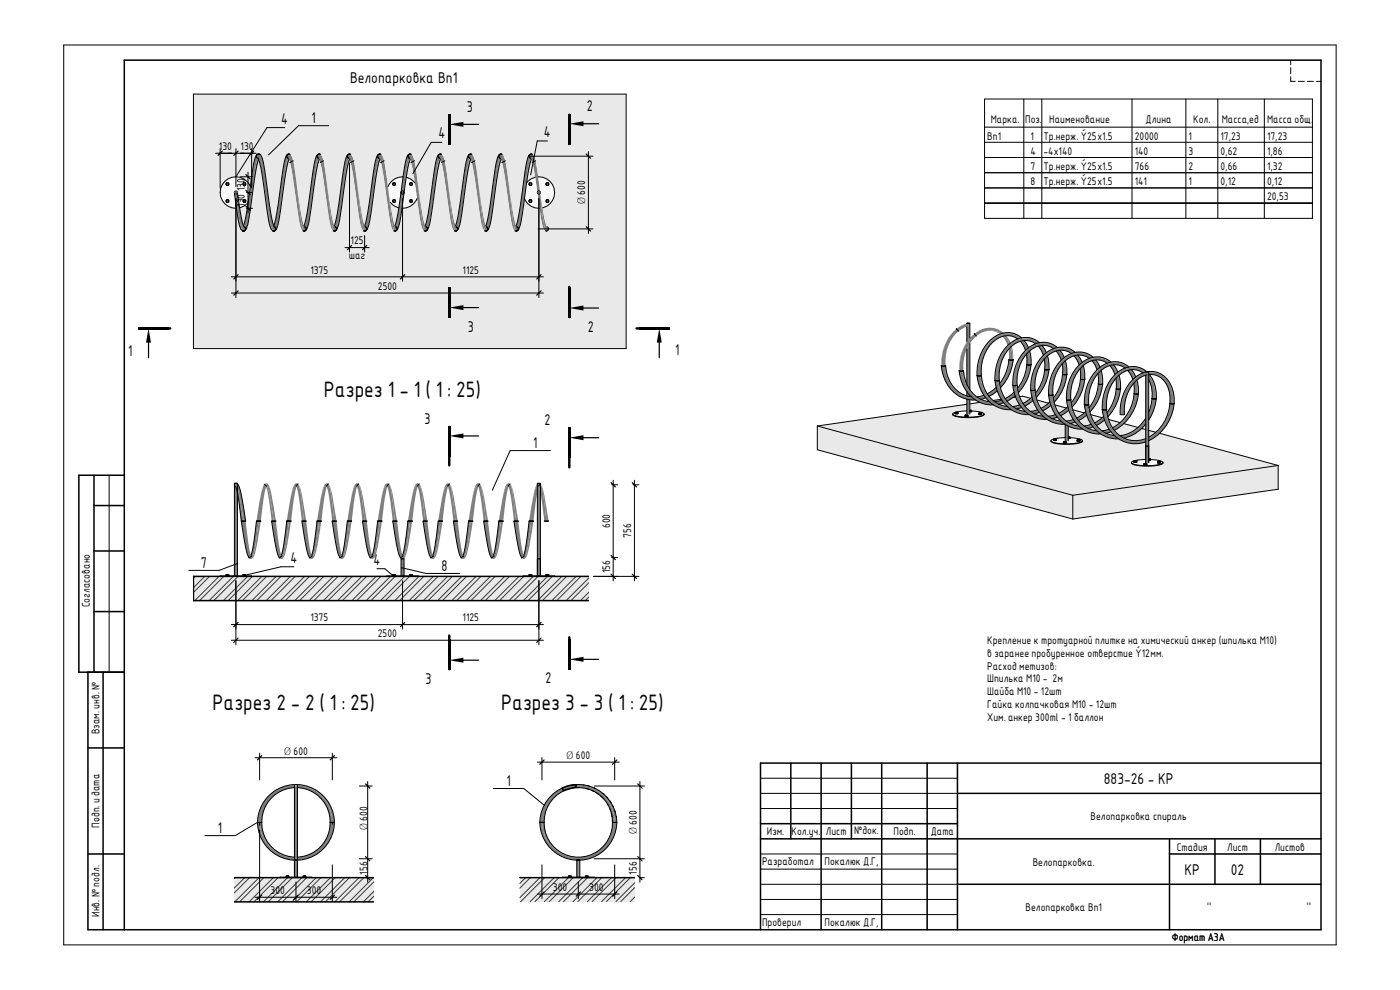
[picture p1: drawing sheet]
<svg xmlns="http://www.w3.org/2000/svg" width="297mm" height="210mm" viewBox="0 0 297 210" stroke-linecap="round" stroke-linejoin="round" font-family="sans-serif">
<defs><g id="words">
<g font-size="4.5">
<text x="68.7" y="84.2">Разрез 1 - 1 ( 1 : 25)</text>
<text x="45.1" y="150.6">Разрез 2 - 2 ( 1 : 25)</text>
<text x="106.3" y="150.6">Разрез 3 - 3 ( 1 : 25)</text>
</g>
<g font-size="3.2">
<text x="74.3" y="17.6">Велопарковка Вп1</text>
<text x="99.1" y="23.8">3</text>
<text x="124.5" y="23.6">2</text>
<text x="59.6" y="26.2">4</text>
<text x="66.1" y="26.1">1</text>
<text x="93" y="29.3">4</text>
<text x="115.4" y="29">4</text>
<text x="99.3" y="70.4">3</text>
<text x="124.7" y="70.5">2</text>
<text x="27.2" y="75.5">1</text>
<text x="143.3" y="75.3">1</text>
<text x="90.1" y="89.9">3</text>
<text x="113.1" y="95">1</text>
<text x="115.5" y="90.2">2</text>
<text x="61.6" y="119.4">4</text>
<text x="79.2" y="119.8">4</text>
<text x="42.6" y="120.4">7</text>
<text x="93.6" y="121">8</text>
<text x="90.3" y="145.2">3</text>
<text x="115.7" y="145">2</text>
<text x="107.4" y="166.7">1</text>
<text x="234.2" y="166.3">883-26 - КР</text>
<text x="46.2" y="176.7">1</text>
<text x="251.3" y="185.6">КР</text>
<text x="261.1" y="185.6">02</text>
<text x="255.9" y="193.7">&quot;</text>
<text x="277" y="193.7">&quot;</text>
</g>
<g font-size="2.3">
<text x="209.4" y="29.6">Вп1</text>
<text x="210.2" y="26.2">Марка.</text>
<text x="217.5" y="26.2">Поз.</text>
<text x="218.6" y="29.6">1</text>
<text x="221.4" y="29.6">Тр.нерж. Ø25х1.5</text>
<text x="222.6" y="26.2">Наименование</text>
<text x="240.7" y="29.6">20000</text>
<text x="243" y="26.2">Длина</text>
<text x="252.1" y="29.6">1</text>
<text x="253.1" y="26.2">Кол.</text>
<text x="258.9" y="29.6">17,23</text>
<text x="259.2" y="26.2">Масса,ед</text>
<text x="268.8" y="29.6">17,23</text>
<text x="268.8" y="26.2">Масса общ.</text>
<text x="46.5" y="31.8">130</text>
<text x="51" y="31.8">130</text>
<text x="218.6" y="32.9">4</text>
<text x="221.4" y="32.8">-4х140</text>
<text x="240.7" y="32.8">140</text>
<text x="252.1" y="32.9">3</text>
<text x="258.9" y="32.9">0,62</text>
<text x="268.8" y="32.9">1,86</text>
<text x="51.9" y="40.5" transform="rotate(-90 51.9 40.5)">130</text>
<text x="218.6" y="36.1">7</text>
<text x="218.6" y="39.2">8</text>
<text x="221.4" y="39.3">Тр.нерж. Ø25х1.5</text>
<text x="221.4" y="36.1">Тр.нерж. Ø25х1.5</text>
<text x="240.7" y="36.1">766</text>
<text x="240.7" y="39.2">141</text>
<text x="252.1" y="36.1">2</text>
<text x="252.1" y="39.2">1</text>
<text x="258.9" y="36">0,66</text>
<text x="258.9" y="39.2">0,12</text>
<text x="268.8" y="36.1">1,32</text>
<text x="268.8" y="39.2">0,12</text>
<text x="51.9" y="43.9" transform="rotate(-90 51.9 43.9)">130</text>
<text x="124.1" y="43.3" transform="rotate(-90 124.1 43.3)">Ø 600</text>
<text x="268.8" y="42.5">20,53</text>
<text x="74.4" y="51.8">125</text>
<text x="65.8" y="58">1375</text>
<text x="74" y="55">шаг</text>
<text x="98.1" y="58">1125</text>
<text x="80.2" y="61.5">2500</text>
<text x="129.4" y="112.1" transform="rotate(-90 129.4 112.1)">600</text>
<text x="133.9" y="114.1" transform="rotate(-90 133.9 114.1)">756</text>
<text x="129.4" y="121.6" transform="rotate(-90 129.4 121.6)">156</text>
<text x="19" y="128.9" transform="rotate(-90 19 128.9)">Согласовано</text>
<text x="65.8" y="131.8">1375</text>
<text x="98.1" y="131.8">1125</text>
<text x="80.2" y="135.1">2500</text>
<text x="209.4" y="136.6">Крепление к тротуарной плитке на химический анкер (шпилька М10)</text>
<text x="209.4" y="139.3">в заранее пробуренное отверстие Ø12мм.</text>
<text x="209.4" y="142">Расход метизов:</text>
<text x="209.4" y="144.8">Шпилька М10 - 2м</text>
<text x="209.4" y="147.5">Шайба М10 - 12шт</text>
<text x="21.1" y="155.7" transform="rotate(-90 21.1 155.7)">Взам. инв. №</text>
<text x="209.4" y="150.2">Гайка колпачковая М10 - 12шт</text>
<text x="209.4" y="152.9">Хим. анкер 300ml - 1 баллон</text>
<text x="60.3" y="160.1">Ø 600</text>
<text x="120.2" y="161">Ø 600</text>
<text x="231.4" y="174">Велопарковка спираль</text>
<text x="21.1" y="175.5" transform="rotate(-90 21.1 175.5)">Подп. и дата</text>
<text x="78" y="176.1" transform="rotate(-90 78 176.1)">Ø 600</text>
<text x="135.1" y="176.9" transform="rotate(-90 135.1 176.9)">Ø 600</text>
<text x="162.7" y="177.1">Изм.</text>
<text x="167.9" y="177.1">Кол.уч.</text>
<text x="175.2" y="177.1">Лист</text>
<text x="181.2" y="176.9">№док.</text>
<text x="189.6" y="177.1">Подп.</text>
<text x="197.4" y="177.1">Дата</text>
<text x="78" y="185.5" transform="rotate(-90 78 185.5)">156</text>
<text x="135.1" y="185.5" transform="rotate(-90 135.1 185.5)">156</text>
<text x="161.7" y="183.5">Разработал</text>
<text x="174.9" y="183.5">Покалюк Д.Г,</text>
<text x="219.1" y="183.7">Велопарковка.</text>
<text x="249.6" y="180.5">Стадия</text>
<text x="260.4" y="180.5">Лист</text>
<text x="270.4" y="180.5">Листов</text>
<text x="57.4" y="189.7">300</text>
<text x="65.1" y="189.7">300</text>
<text x="117.3" y="189">300</text>
<text x="125" y="189">300</text>
<text x="21.1" y="194.5" transform="rotate(-90 21.1 194.5)">Инв. № подл.</text>
<text x="161.7" y="196.4">Проверил</text>
<text x="174.9" y="196.4">Покалюк Д.Г,</text>
<text x="217.6" y="193.3">Велопарковка Вп1</text>
<text x="248.6" y="199.6">Формат А3А</text>
</g>
</g></defs>
<g fill="#7f7f7f">
<path d="M54.7 33.7l.2 .1-.6 2.5-1.6 10.7a2.78 2.78 0 0 1-.7 1.9l.4-.9 .3-1.3 1.4-10.5z"/>
<path d="M54.4 32.9l.1-.1a.51 .51 0 0 0 .3 .8l-.2 .4-.4 1.8-1.3 9.8a5.2 5.2 0 0 1-.8 3l-.4-.7 .6-2.6 1.3-9.2a6.1 6.1 0 0 1 .8-3.2z"/>
<path d="M54.5 32.8l.5-.1a1.19 1.19 0 0 1 .7 1l1.7 11.6 .8 2.8-.1-.1a.56 .56 0 0 1 .4 .4 .56 .56 0 0 1-.3 .6h-.1a9.4 9.4 0 0 1-1.3-4.4l-1.1-7.3a12.3 12.3 0 0 0-1.1-4l-.2-.2z"/>
<path d="M54.4 33.1a2.29 2.29 0 0 1 .8 1.8l1.6 9.5a16.4 16.4 0 0 0 1 4.4l.3 .2-.6-.4-.3-.9-1.8-11.6-.4-2z"/>
<path d="M61.1 33.7l.2 .1-.6 2.5-1.6 10.7a2.78 2.78 0 0 1-.7 1.9l.5-.9 .2-1.3 1.4-10.5z"/>
<path d="M60.8 32.9l.2-.1a.5 .5 0 0 0 .2 .8l-.4 .9-.2 1.3-1.3 9.8a5.6 5.6 0 0 1-.8 3l-.4-.7 .6-2.6 1.3-9.2a6.1 6.1 0 0 1 .8-3.2z"/>
<path d="M61 32.8l.5-.1a4.2 4.2 0 0 1 1 2.8l1.2 10.4a6.2 6.2 0 0 0 .8 3.1h-.2a1.51 1.51 0 0 1-.7-1.5l-1.5-10.1a13.5 13.5 0 0 0-1-4.1l-.3-.2z"/>
<path d="M67.5 33.7l.2 .1-.6 2.5-1.6 10.7a2.78 2.78 0 0 1-.7 1.9l.5-1 .3-1.2 1.3-10.5z"/>
<path d="M67.3 32.9l.1-.1a.5 .5 0 0 0 .2 .8l-.6 2.1-1.3 9.9a5.2 5.2 0 0 1-.7 3l-.5-.7 .6-2.6 1.3-9.2a6.3 6.3 0 0 1 .9-3.2z"/>
<path d="M67.4 32.8l.6-.1a4.1 4.1 0 0 1 .9 2.8l1.3 10.4a6.2 6.2 0 0 0 .7 3.1h-.1a1.51 1.51 0 0 1-.8-1.5l-1.5-10.1a13.5 13.5 0 0 0-1-4.1l-.2-.2z"/>
<path d="M74 33.7l.1 .1-.6 2.5-1.5 10.7a2.78 2.78 0 0 1-.7 1.9l.4-.9 .3-1.3 1.4-10.5z"/>
<path d="M73.7 32.9l.1-.1a.5 .5 0 0 0 .3 .8l-.7 2.2-1.2 9.8a5.2 5.2 0 0 1-.8 3l-.5-.7 .7-2.6 1.3-9.2a6.1 6.1 0 0 1 .8-3.2z"/>
<path d="M73.8 32.8l.6-.1a4.1 4.1 0 0 1 .9 2.8l1.3 10.4a6.2 6.2 0 0 0 .8 3.1h-.2a1.51 1.51 0 0 1-.8-1.5l-1.5-10.1a13.5 13.5 0 0 0-1-4.1l-.2-.2z"/>
<path d="M80.4 33.7l.2 .1-.6 2.5-1.6 10.7a2.78 2.78 0 0 1-.7 1.9l.4-.9 .3-1.3 1.4-10.5z"/>
<path d="M80.1 32.9l.1-.1a.5 .5 0 0 0 .3 .8l-.4 .9-.2 1.3-1.3 9.8a5.6 5.6 0 0 1-.8 3l-.4-.7 .6-2.6 1.3-9.2a6.1 6.1 0 0 1 .8-3.2z"/>
<path d="M80.2 32.8l.6-.1a4.2 4.2 0 0 1 1 2.8l1.2 10.4a6.2 6.2 0 0 0 .8 3.1h-.2a1.51 1.51 0 0 1-.7-1.5l-1.5-10.1a9.2 9.2 0 0 0-1.3-4.3z"/>
<path d="M86.8 33.7l.2 .1a118.5 118.5 0 0 0-2.1 13 2.97 2.97 0 0 1-.8 2.1l.5-1 .2-1.1 1.4-10.6z"/>
<path d="M86.5 32.9l.2-.1a.5 .5 0 0 0 .2 .8l-.6 2.1-1.3 9.9a5.2 5.2 0 0 1-.8 3l-.4-.7 .6-2.6 1.3-9.2a6.3 6.3 0 0 1 .8-3.2z"/>
<path d="M86.7 32.8l.3-.1a.95 .95 0 0 1 .7 .8l.7 3.7 1 8.7a6.2 6.2 0 0 0 .8 3.1h-.2a1.51 1.51 0 0 1-.7-1.5l-1.5-10.1a13.5 13.5 0 0 0-1-4.1l-.2-.2z"/>
<path d="M93.3 33.7l.1 .1-.6 2.5-1.5 10.7a2.78 2.78 0 0 1-.8 1.9l.5-.9 .3-1.3 1.3-10.5z"/>
<path d="M93 32.9l.1-.1a.5 .5 0 0 0 .2 .8l-.6 2.2-1.2 9.8a5.2 5.2 0 0 1-.8 3l-.5-.7 .6-2.6 1.3-9.2a6.3 6.3 0 0 1 .9-3.2z"/>
<path d="M93.1 32.8l.6-.1a4.1 4.1 0 0 1 .9 2.8l1.3 10.4a6.2 6.2 0 0 0 .7 3.1h-.1a1.51 1.51 0 0 1-.8-1.5l-1.5-10.1a9.3 9.3 0 0 0-1.2-4.3z"/>
<path d="M99.7 33.7l.1 .1-.6 2.5-1.5 10.7a2.78 2.78 0 0 1-.7 1.9l.4-.9 .3-1.3 1.4-10.5z"/>
<path d="M99.4 32.9l.1-.1a.5 .5 0 0 0 .3 .8l-.4 .9-.3 1.3-1.2 9.8a5.2 5.2 0 0 1-.8 3l-.5-.7 .7-2.6 1.3-9.2a6.1 6.1 0 0 1 .8-3.2z"/>
<path d="M99.5 32.8l.6-.1a4.2 4.2 0 0 1 .9 2.8l1.3 10.4a6.2 6.2 0 0 0 .8 3.1h-.2a1.51 1.51 0 0 1-.8-1.5l-1.5-10.1a9.2 9.2 0 0 0-1.2-4.3z"/>
<path d="M106.1 33.7l.2 .1a118.5 118.5 0 0 0-2.2 13 2.97 2.97 0 0 1-.7 2.1l.5-1 .2-1.1 1.4-10.6z"/>
<path d="M105.8 32.9l.2-.1a.5 .5 0 0 0 .2 .8l-.6 2.1-1.3 9.9a5.2 5.2 0 0 1-.8 3l-.4-.7 .6-2.6 1.3-9.2a7.1 7.1 0 0 1 .8-3.2z"/>
<path d="M106 32.8l.5-.1a4.1 4.1 0 0 1 1 2.8l1.2 10.4a6.2 6.2 0 0 0 .8 3.1h-.2a1.51 1.51 0 0 1-.7-1.5l-1.5-10.1a13.5 13.5 0 0 0-1-4.1l-.3-.2z"/>
<path d="M112.5 33.7l.2 .1-.6 2.5-1.6 10.7a2.78 2.78 0 0 1-.7 1.9l.5-.9 .3-1.3 1.3-10.5z"/>
<path d="M112.2 32.9l.2-.1a.5 .5 0 0 0 .2 .8l-.6 2.2-1.3 9.8a5.2 5.2 0 0 1-.7 3l-.5-.7 .6-2.6 1.3-9.2a6.3 6.3 0 0 1 .8-3.2z"/>
<path d="M49.7 40.9l.6 3.4a15.7 15.7 0 0 0 1.1 4.5l.3 .2-.6-.3-.4-1.4z"/>
<path d="M49.7 40.8a.35 .35 0 0 0 .7 0 .35 .35 0 0 0-.7 0zM50 40.8h.1v.3z"/>
<path d="M62.6 36.2l1.3 10.9 .3 1.3 .3 .6a.51 .51 0 0 0 .5-.5 .51 .51 0 0 0-.4-.5 23 23 0 0 1-1.2-5.9zM60.8 33.1l.5 .8z"/>
<path d="M69 36.2l1.3 10.9 .3 1.3 .3 .6a.51 .51 0 0 0 .5-.5 .51 .51 0 0 0-.4-.5 23 23 0 0 1-1.2-5.9zM67.3 33.1l.5 .8z"/>
<path d="M75.4 36.2l1.4 10.9 .3 1.3 .2 .6a.51 .51 0 0 0 .5-.5 .51 .51 0 0 0-.4-.5 23 23 0 0 1-1.2-5.9zM73.7 33.1l.5 .8z"/>
<path d="M81.9 36.2l1.3 10.9 .2 1.2 .4 .7a.51 .51 0 0 0 .5-.5 .51 .51 0 0 0-.5-.5 23.4 23.4 0 0 1-1.2-6.1zM80.1 33.1l.5 .8z"/>
<path d="M88.3 36.2l1.3 10.9 .3 1.3 .3 .6a.51 .51 0 0 0 .5-.5 .51 .51 0 0 0-.4-.5 23 23 0 0 1-1.2-5.9zM86.5 33.1l.5 .8z"/>
<path d="M94.7 36.2l1.3 10.9 .3 1.3 .3 .6a.51 .51 0 0 0 .5-.5 .51 .51 0 0 0-.4-.5 23 23 0 0 1-1.2-5.9zM93 33.1l.5 .8z"/>
<path d="M101.1 36.2l1.4 10.9 .2 1.2 .4 .7a.51 .51 0 0 0 .4-.5 .51 .51 0 0 0-.4-.5 23 23 0 0 1-1.1-5.9zM99.4 33.1l.5 .8z"/>
<path d="M107.6 36.2l1.3 10.9 .3 1.3 .3 .6a.51 .51 0 0 0 .5-.5 .51 .51 0 0 0-.5-.5 23 23 0 0 1-1.1-5.9zM105.8 33.1l.5 .8z"/>
<path d="M114 36.2l1.2 10.3a4.5 4.5 0 0 0 .7 2.5 .51 .51 0 0 0 .5-.5 .51 .51 0 0 0-.4-.5 23 23 0 0 1-1.2-5.9zM112.2 33.1l.5 .8z"/>
<path d="M112.4 32.8l-.1 .3a2.6 2.6 0 0 1 .7 1.6l1.8 11.7a3.6 3.6 0 0 0 .8 2.5l.3 .1a6.2 6.2 0 0 1-.8-3.1l-.5-4.9-.2 .2-.1-.7 .2 .1-.8-6.3a1.79 1.79 0 0 0-.9-1.6zM114.1 40.6l.1-.1 .2 .7a.32 .32 0 0 1-.4-.2 .32 .32 0 0 1 .1-.4z"/>
<path d="M49.9 41.1l1 6a3 3 0 0 0 .8 1.9 .48 .48 0 0 0 .4-.4 .48 .48 0 0 0-.3-.5l-.6-1.9-.8-5.3-.2 .2zM50 40.8l.1 .3v-.3z"/>
</g>
<path d="M47.7 38.5a3.3 3.3 0 0 0-.7 3.7 3.3 3.3 0 0 0 3.2 2l-.5-3.4a.32 .32 0 0 1 .3-.3 .32 .32 0 0 1 .4 .3l.4 3.3a3 3 0 0 0 1.9-1.2l.4-3.3a3.3 3.3 0 0 0-5.4-1.1zM51.5 42.6a.35 .35 0 0 1 .7 0 .35 .35 0 0 1-.7 0zM48 42.6a.31 .31 0 0 1 .6 0 .31 .31 0 0 1-.6 0zM51.5 39a.35 .35 0 0 1 .7 0 .35 .35 0 0 1-.7 0zM47.9 39a.3 .3 0 0 1 .6 0 .3 .3 0 0 1-.6 0z" fill="#f7f7f7"/>
<g fill="#7f7f7f">
<path d="M51.7 42.4h.3l.1 .2-.1 .3h-.3l-.2-.3z"/>
<path d="M51.7 38.8h.3l.1 .2-.1 .3h-.3l-.2-.3z"/>
<path d="M48.1 42.4h.3l.1 .2-.1 .3h-.3l-.2-.3z"/>
<path d="M48.1 38.8h.3l.1 .2-.1 .3h-.3l-.1-.2z"/>
<path d="M51.6 42.4h.4l.1 .4-.4 .1h.3l.1-.2-.1-.3h-.3l-.1 .2v.3z"/>
<path d="M51.7 38.8a.3 .3 0 0 1 .5 .2 .3 .3 0 0 1-.5 .3h.3l.1-.2-.1-.3h-.3l-.1 .2v.3v-.3z"/>
<path d="M48 42.4h.5v.4l-.4 .1h.3l.1-.2-.1-.3h-.3l-.1 .2 .1 .3z"/>
<path d="M48.1 38.8h.4l.1 .2-.2 .3h-.3h.3l.1-.2-.1-.3h-.3l-.1 .2 .1 .3-.1-.2z"/>
</g>
<path d="M41 20v53.9h91.8v-53.9zM47.7 38.5a3.3 3.3 0 0 1 5.4 1.1l.6-4.1a4.8 4.8 0 0 1 .7-2.6 .64 .64 0 0 1 .7-.2 .64 .64 0 0 1 .4 .6l.5 2.1 1.5 10.3 .6 2.2 .8-3.9 1.2-8.5a4.8 4.8 0 0 1 .7-2.6 .63 .63 0 0 1 .7-.2 .63 .63 0 0 1 .5 .6l.3 1.4 .7 4.1a48.9 48.9 0 0 0 1.5 9.1l.8-3.9 1.2-8.5 .6-2.4a.65 .65 0 0 1 .7-.4 .65 .65 0 0 1 .6 .6l.4 1.4 .6 4.1a48.9 48.9 0 0 0 1.5 9.1l.9-3.9 1.2-8.5 .5-2.4a.65 .65 0 0 1 .7-.4 .65 .65 0 0 1 .6 .6l.4 1.4 .6 4.1a48.7 48.7 0 0 0 1.6 9.1l.8-3.9 1.2-8.5 .6-2.4a.65 .65 0 0 1 .7-.4 .65 .65 0 0 1 .5 .6 29.2 29.2 0 0 1 1.1 6.3 3.3 3.3 0 0 1 3.2-2.1 14 14 0 0 1 .9-4.4 .65 .65 0 0 1 .7-.4 .65 .65 0 0 1 .6 .6l.3 1.4 .7 4.1a48.9 48.9 0 0 0 1.5 9.1l.8-3.9 1.3-8.5 .5-2.4a.65 .65 0 0 1 .7-.4 .65 .65 0 0 1 .6 .6l.4 1.4 .6 4.1a48.9 48.9 0 0 0 1.6 9.1l.8-3.9 1.2-8.5 .6-2.4a.65 .65 0 0 1 .6-.4 .65 .65 0 0 1 .6 .6l.4 1.4 .6 4.1a48.9 48.9 0 0 0 1.6 9.1l.8-3.9 1.2-8.5 .6-2.4a.65 .65 0 0 1 .7-.4 .65 .65 0 0 1 .5 .6l.4 1.4 .6 4.1a48.9 48.9 0 0 0 1.6 9.1l.8-3.9 1.2-8.5 .6-2.4a.65 .65 0 0 1 .7-.4 .65 .65 0 0 1 .6 .6l.8 4.2a3.3 3.3 0 0 1 3.4 2.9 3.3 3.3 0 0 1-2.5 3.7l.5 2.9 .4 1.1a.51 .51 0 0 1 .2 .8 .51 .51 0 0 1-.8-.2 16 16 0 0 1-1-4.5 3.3 3.3 0 0 1-3.1-2.1l-1 5.9a.89 .89 0 0 1-1 1l-.3-.2a7.2 7.2 0 0 1-.9-3.8l-1-7.2-.8-4a62.6 62.6 0 0 0-1.8 10.9l-.5 2.6a1.63 1.63 0 0 1-1 1.7l-.2-.1a1.9 1.9 0 0 1-.7-1.6l-1.4-9.5-.8-4-.7 2.8-1.4 9.6-.4 1.9a.86 .86 0 0 1-.9 .9l-.4-.3-.5-1.4-1.3-9.5-.9-4a20.8 20.8 0 0 0-1 5.1l-1.2 8.4a1.63 1.63 0 0 1-1.1 1.7l-.1-.1a1.9 1.9 0 0 1-.8-1.6l-.7-5.2a3.3 3.3 0 0 1-3.2 2.1l-.5 3.1a1.63 1.63 0 0 1-1.1 1.7l-.2-.1a1.9 1.9 0 0 1-.7-1.6l-1.4-9.5-.8-4-.7 2.8-1.4 9.6-.4 1.9a.86 .86 0 0 1-.9 .9l-.4-.3-.4-1.4-1.4-9.5-.9-4a20.8 20.8 0 0 0-1 5.1l-1.2 8.4a1.63 1.63 0 0 1-1 1.7l-.2-.1a1.9 1.9 0 0 1-.8-1.6l-1.3-9.5-.9-4-.6 2.8-1.8 11.4a.89 .89 0 0 1-1 1l-.3-.3-.5-1.4-1.4-9.5-.8-4a20.8 20.8 0 0 0-1 5.1l-1.2 8.4a1.76 1.76 0 0 1-1 1.7l-.6-.4-.4-1.2-1.6-11-.6-2.6a20.8 20.8 0 0 0-1.1 5.1l-1.2 8.4a1.65 1.65 0 0 1-1 1.7l-.4-.2-.3-.6-.8-4a3.3 3.3 0 0 1-3.1-2 3.3 3.3 0 0 1 .7-3.7zM82.8 42.9l.6 3.7 .4 1.3 .8-3.8a3.3 3.3 0 0 1-1.8-1.2zM50.8 44.1l.9 3.8 .5-2.2 .4-2.8-.9 .9zM112.7 33.8l-.4 1.2-.6 3.8 1-.9 .8-.3zM87 33.8l-.8 3.8a3.1 3.1 0 0 1 1.8 1.2l-.5-3.3z" fill="#e9e9e9"/>
<path d="M86.2 37.6l-.9 6.6a3.2 3.2 0 0 0 3.2-2.1l-.5-3.3a3.1 3.1 0 0 0-1.8-1.2zM83 38.5l-.7 1.1 .5 3.3a3.1 3.1 0 0 0 1.8 1.2l.9-6.6a3.2 3.2 0 0 0-2.5 1zM83.3 42.6a.3 .3 0 0 1 .6 0 .3 .3 0 0 1-.6 0zM86.9 42.6a.31 .31 0 0 1 .6 0 .31 .31 0 0 1-.6 0zM83.3 39a.3 .3 0 0 1 .6 0 .3 .3 0 0 1-.6 0zM86.9 39a.3 .3 0 0 1 .6 0 .3 .3 0 0 1-.6 0z" fill="#f7f7f7"/>
<g fill="#7f7f7f">
<path d="M87 42.4h.4l.1 .2-.1 .3h-.3l-.2-.3z"/>
<path d="M87 38.8h.3l.2 .2-.1 .3h-.4l-.1-.3z"/>
<path d="M83.4 42.4h.4l.1 .2-.1 .3h-.3l-.2-.3z"/>
<path d="M83.4 38.8h.3l.2 .2-.1 .3h-.4l-.1-.2z"/>
<path d="M87 42.4a.31 .31 0 0 1 .5 .2 .31 .31 0 0 1-.4 .3h.2l.2-.2-.1-.3h-.4l-.1 .2 .1 .3z"/>
<path d="M87 38.8a.3 .3 0 0 1 .5 .2 .3 .3 0 0 1-.4 .3h.3l.1-.2-.1-.3h-.3l-.2 .2 .1 .3-.1-.3z"/>
<path d="M83.4 42.4h.4l.1 .4-.4 .1h.2l.2-.2-.1-.3h-.4l-.1 .2 .1 .3z"/>
<path d="M83.4 38.8h.4l.1 .2-.1 .3h-.3h.3l.1-.2-.1-.3h-.3l-.2 .2 .1 .3-.1-.2z"/>
</g>
<path d="M112 38.5l-.3 .3-.4 3.1a3 3 0 0 0 3.1 2.3l-.9-6.6-.9 .3zM114.2 37.5l.9 6.6a3.3 3.3 0 0 0 2.5-3.7 3.3 3.3 0 0 0-3.4-2.9zM115.8 42.6a.3 .3 0 0 1 .6 0 .3 .3 0 0 1-.6 0zM112.2 42.6a.31 .31 0 0 1 .6 0 .31 .31 0 0 1-.6 0zM112.2 39a.3 .3 0 0 1 .6 0 .3 .3 0 0 1-.6 0zM115.8 39a.3 .3 0 0 1 .6 0 .3 .3 0 0 1-.6 0z" fill="#f7f7f7"/>
<g fill="#7f7f7f">
<path d="M116 42.4h.3l.1 .2-.1 .3h-.3l-.2-.3z"/>
<path d="M116 38.8h.3l.1 .2-.1 .3h-.3l-.2-.3z"/>
<path d="M112.4 42.4h.3l.1 .2-.1 .3h-.3l-.2-.3z"/>
<path d="M112.4 38.8h.3l.1 .2-.1 .3h-.3l-.2-.2z"/>
<path d="M115.9 42.4a.31 .31 0 0 1 .5 .2 .31 .31 0 0 1-.4 .3h.3l.1-.2-.1-.3h-.3l-.2 .2 .1 .3z"/>
<path d="M116 38.8a.3 .3 0 0 1 .4 .2 .3 .3 0 0 1-.4 .3h.3l.1-.2-.1-.3h-.3l-.2 .2 .1 .3-.1-.3z"/>
<path d="M112.3 42.4h.4l.1 .4-.4 .1h.3l.1-.2-.1-.3h-.3l-.2 .2 .1 .3z"/>
<path d="M112.3 38.8h.4l.1 .2-.1 .3h-.3h.3l.1-.2-.1-.3h-.3l-.2 .2 .1 .3-.1-.2z"/>
<path d="M114.1 40.6v.1a.31 .31 0 0 0-.1 .3 .31 .31 0 0 0 .4 .2l-.2-.7zM114.3 40.5l.1 .7 .2-.2a.32 .32 0 0 0 0-.3 .32 .32 0 0 0-.3-.2z"/>
</g>
<g fill="none" stroke="#000" stroke-width=".21">
<path d="M41 20h91.8v53.9h-91.8zM48.1 38.8h.3l.2 .2-.2 .3h-.3l-.2-.3zM51.7 38.8h.3l.2 .2-.2 .3h-.3l-.2-.3zM53.1 39.6a3.3 3.3 0 0 0-5.9-.5 3.3 3.3 0 0 0 3 5.1M53.1 39.6h.1M54.7 33.5a26.5 26.5 0 0 1 1.4 7.2l.3 2a24.4 24.4 0 0 0 1.1 6l.4 .3h.3M54.8 32.7h.3h-.2M54.8 32.7l-.3 .1a3.7 3.7 0 0 0-.8 2.3l-.2 1.3a88.5 88.5 0 0 1-1.8 11.5M54.9 33.8a79.7 79.7 0 0 0-1.9 11.1 8.3 8.3 0 0 1-.9 3.9M54.9 32.7l.3 .1a3.7 3.7 0 0 1 .8 2.3l.2 1.3a78.7 78.7 0 0 0 2 11.7M54.9 32.7a.46 .46 0 0 0-.5 .3 .46 .46 0 0 0 .3 .6 .46 .46 0 0 1-.3-.5 .46 .46 0 0 1 .4-.4M61 32.8a.46 .46 0 0 0 .2 .8 .46 .46 0 0 1-.3-.7 .46 .46 0 0 1 .6-.2z"/>
<path d="M61.2 32.7l-.2 .1a3.7 3.7 0 0 0-.8 2.3l-.2 1.3a88.1 88.1 0 0 1-1.9 11.5M61.3 33.8a79.8 79.8 0 0 0-1.8 11.1 8.3 8.3 0 0 1-1 3.9M62.2 34.1l-.7 .4M67.4 32.8a.46 .46 0 0 0 .2 .8 .46 .46 0 0 1-.3-.7 .46 .46 0 0 1 .7-.2zM67.7 32.7l-.3 .1a3.7 3.7 0 0 0-.8 2.3l-.2 1.3a88.5 88.5 0 0 1-1.9 11.5M67.7 33.8a79.8 79.8 0 0 0-1.8 11.1 8.3 8.3 0 0 1-1 3.9M68.6 34.1l-.7 .4M74.1 32.7a.46 .46 0 0 0-.4 .4 .46 .46 0 0 0 .3 .5 .46 .46 0 0 1-.3-.7 .46 .46 0 0 1 .7-.2h-.3a.82 .82 0 0 0-.7 .7l-.6 3a88.5 88.5 0 0 1-1.9 11.5M74.1 33.8a79.8 79.8 0 0 0-1.8 11.1 8.3 8.3 0 0 1-1 3.9M75.1 34.1l-.7 .4M80.2 32.8a.46 .46 0 0 0 .2 .8 .46 .46 0 0 1-.3-.7 .46 .46 0 0 1 .7-.2zM80.5 32.7l-.3 .1a3.7 3.7 0 0 0-.8 2.3l-.2 1.3a88.5 88.5 0 0 1-1.8 11.5"/>
<path d="M80.6 33.8a79.8 79.8 0 0 0-1.9 11.1 8.3 8.3 0 0 1-.9 3.9M81.5 34.1l-.7 .4M83.4 38.8h.4l.1 .2-.1 .3h-.4l-.1-.3zM85.5 37.5a3.2 3.2 0 0 0-3.2 2.1M86.2 37.6a3 3 0 0 1 1.8 1.2M86.7 32.8a.46 .46 0 0 0 .2 .8 .46 .46 0 0 1-.3-.7 .46 .46 0 0 1 .6-.2zM86.9 32.7l-.2 .1a3.7 3.7 0 0 0-.8 2.3l-.2 1.3a88.5 88.5 0 0 1-1.9 11.5M87 33.8a79.8 79.8 0 0 0-1.8 11.1 8.3 8.3 0 0 1-1 3.9M87 38.8h.4l.1 .2-.1 .3h-.4l-.1-.3zM87.9 34.1l-.7 .4M93.2 32.7a.46 .46 0 0 0 0 .8M93.2 33.5l.1 .1"/>
<path d="M93.3 32.7h-.1M93.3 32.7h.4h-.5M93.4 32.7l-.3 .1a3.7 3.7 0 0 0-.8 2.3l-.2 1.3a88.5 88.5 0 0 1-1.9 11.5M93.4 33.8a79.8 79.8 0 0 0-1.8 11.1 8.3 8.3 0 0 1-1 3.9M94.4 34.1l-.8 .4M99.5 32.8a.46 .46 0 0 0 .2 .8 .46 .46 0 0 1-.3-.7 .46 .46 0 0 1 .7-.2zM99.8 32.7l-.3 .1a3.7 3.7 0 0 0-.8 2.3l-.2 1.3a88.5 88.5 0 0 1-1.9 11.5M99.9 33.8a79.8 79.8 0 0 0-1.9 11.1 8.3 8.3 0 0 1-1 3.9M100.8 34.1l-.7 .4M106 32.8a.46 .46 0 0 0 .2 .8 .46 .46 0 0 1-.3-.7 .46 .46 0 0 1 .6-.2zM106.2 32.7l-.3 .1a3.7 3.7 0 0 0-.7 2.3l-.2 1.3a88.5 88.5 0 0 1-1.9 11.5M106.3 33.8a79.8 79.8 0 0 0-1.8 11.1 8.3 8.3 0 0 1-1 3.9"/>
<path d="M107.2 34.1l-.7 .4M112.4 38.8h.3l.1 .2-.1 .3h-.3l-.2-.3zM112.4 32.8a.46 .46 0 0 0 .2 .8 .46 .46 0 0 1-.3-.7 .46 .46 0 0 1 .6-.2zM112.6 32.7l-.2 .1a3.7 3.7 0 0 0-.8 2.3l-.2 1.3a88.5 88.5 0 0 1-1.9 11.5M112.7 33.8a79.8 79.8 0 0 0-1.8 11.1 8.4 8.4 0 0 1-1 3.9M113.5 37.6a3 3 0 0 0-1.8 1.2M113.6 34.1l-.7 .4M114.2 37.5a3.3 3.3 0 0 1 3.4 2.9 3.3 3.3 0 0 1-2.5 3.7M116 38.8h.3l.1 .2-.1 .3h-.3l-.2-.3zM48.1 42.4h.3l.2 .2-.2 .3h-.3l-.2-.3zM49.7 40.8l.3 2.2a23.8 23.8 0 0 0 1.1 5.6l.4 .4h.2M49.7 40.8h.1"/>
<path d="M50 40.8h.1M50.4 40.8l.8 5.6 .6 1.7M51.7 42.4h.3l.2 .2-.2 .3h-.3l-.2-.3zM51.8 49h-.1M51.9 48.2l.2 .2zM51.9 48.9l-.5 .1M52.1 48.8l-.3 .2M52.1 48.4v.4l-.3 .2M52.1 48.4v.4M52.7 42.9a3 3 0 0 1-1.9 1.2M57.8 49h.1M58 49h.1"/>
<path d="M58.2 48.1l.3 .3zM58.2 49h.1M58.4 48.9l-.4 .1M58.5 48.4v.4M58.5 48.4v.4l-.3 .2 .3-.2M64.3 49h.3zM64.6 48.1l.4 .3zM64.6 49h.1M64.8 48.9l-.2 .1M64.9 48.8l-.3 .2M65 48.4l-.1 .4M65 48.4l-.1 .4-.3 .2"/>
<path d="M70.7 49h.3zM71.1 48.1l.3 .3zM71.1 49h-.1M71.2 48.9l-.2 .1M71.3 48.8l-.2 .2M71.4 48.4l-.1 .4M71.4 48.4l-.1 .4-.2 .2M77.1 49h.4zM77.5 48.1l.3 .3zM77.5 49h.1M77.5 49h-.1M77.6 48.9l-.2 .1"/>
<path d="M77.8 48.8l-.3 .2M77.8 48.4v.4M77.8 48.4v.4l-.3 .2M82.8 42.9a3 3 0 0 0 1.8 1.2M83.4 42.4h.4l.1 .2-.1 .3h-.4l-.1-.3zM83.9 49h-.3h.3M83.9 48.1l.3 .3zM83.9 49h.1M84.1 48.9l-.2 .1M84.2 48.8l-.3 .2M84.2 48.4v.4M84.2 48.4v.4l-.3 .2"/>
<path d="M85.7 40.9a.32 .32 0 0 0-.4-.3 .32 .32 0 0 0-.1 .5 .32 .32 0 0 0 .5-.2M87 42.4h.4l.1 .2-.1 .3h-.4l-.1-.3zM88.5 42.1a3.2 3.2 0 0 1-3.2 2.1M90.3 48.1l.4 .3zM90.3 49h.1M90.5 48.9l-.5 .1h.3M90.7 48.4l-.1 .4M90.7 48.4l-.1 .4-.3 .2 .3-.2M96.8 48.1l.3 .3zM96.9 48.9l-.5 .1h.4M97 48.8l-.2 .2M97.1 48.4l-.1 .4"/>
<path d="M97.1 48.4l-.1 .4-.2 .2M102.8 49h.4zM103.2 48.1l.3 .3zM103.2 49h.1M103.3 48.9l-.2 .1M103.5 48.8l-.3 .2M103.5 48.4v.4M103.5 48.4v.4l-.3 .2M109.3 49h.3zM109.6 49h.1M109.8 48.9l-.2 .1M109.9 48.8v-.4l-.3-.3a.46 .46 0 0 1 .4 .5 .46 .46 0 0 1-.4 .4"/>
<path d="M109.9 48.8l-.3 .2M111.3 42.1h.1M111.3 42.1a3.2 3.2 0 0 0 3.1 2.1M112.4 42.4h.3l.1 .2-.1 .3h-.3l-.2-.3zM114.2 40.5v.1a.32 .32 0 0 0-.2 .3 .32 .32 0 0 0 .4 .3M114.2 40.5h.1a.32 .32 0 0 1 .3 .3 .32 .32 0 0 1-.2 .4M114.2 40.5h.1M114.4 41.2h.1M116 42.4h.3l.1 .2-.1 .3h-.3l-.2-.3zM116 48.1a.46 .46 0 0 1 .4 .6 .46 .46 0 0 1-.7 .3"/>
<circle cx="48.3" cy="39" r=".31"/>
<circle cx="51.8" cy="39" r=".31"/>
<circle cx="83.6" cy="39" r=".31"/>
<circle cx="87.2" cy="39" r=".31"/>
<circle cx="112.5" cy="39" r=".31"/>
<circle cx="116.1" cy="39" r=".31"/>
<circle cx="48.3" cy="42.6" r=".31"/>
<circle cx="50" cy="40.8" r=".32"/>
<circle cx="51.8" cy="42.6" r=".31"/>
<circle cx="83.6" cy="42.6" r=".31"/>
<circle cx="87.2" cy="42.6" r=".31"/>
<circle cx="112.5" cy="42.6" r=".31"/>
<circle cx="116.1" cy="42.6" r=".31"/>
</g>
<path d="M49.7 40.8h.7M50 40.5v.7M85.4 40.5v.7M114 40.8h.6M114.3 40.5v.7" fill="none" stroke="#00a600" stroke-width=".21"/>
<g fill="#7f7f7f">
<path d="M51.2 110.5h.9l.7 5.4a3.5 3.5 0 0 0 .7 2.1 3.5 3.5 0 0 0 .7-2.3l.7-5.2h.4l-.8 5.1-.5 2.2a.86 .86 0 0 1-.8 .8 1.31 1.31 0 0 1-.8-1.3z"/>
<path d="M56.1 102.7l.1-.1a.61 .61 0 0 1 .9 .5l.4 1.2 1 6.2h-.4l-.6-3.6a12 12 0 0 0-1-4.2l-.3-.1z"/>
<path d="M56 102.8l.2-.2a2.36 2.36 0 0 1 .9 1.8l1 6.1h-.5l-.5-4.4-.6-2.8-.5 1.9-.7 5.3h-.9l.5-3a16.9 16.9 0 0 1 1.1-4.7z"/>
<path d="M57.6 110.5h.9l.7 5.4a3.5 3.5 0 0 0 .7 2.1 3.6 3.6 0 0 0 .7-2.3l.7-5.2h.4l-.8 5.1-.5 2.2a.82 .82 0 0 1-.7 .8 1.31 1.31 0 0 1-.9-1.3z"/>
<path d="M62.6 102.6a3.3 3.3 0 0 0-.7 1.9l-.4 1.8 .3-1.5a2.21 2.21 0 0 1 .9-1.7l.3 .3 .2 .8 .9 6.3h.4l-.8-6.3a1.88 1.88 0 0 0-.8-1.7z"/>
<path d="M64 110.5h1l.7 5.4a3.5 3.5 0 0 0 .6 2.1 3.6 3.6 0 0 0 .7-2.3l.7-5.2h.5l-.8 5.1-.6 2.2a.82 .82 0 0 1-.7 .8 .68 .68 0 0 1-.6-.7l-.6-2.1z"/>
<path d="M69.1 102.6l.4-.1a2.42 2.42 0 0 1 .7 1.8l.7 6.2h-.4l-.9-6.3-.2-.8-.3-.3a2.21 2.21 0 0 0-.8 1.7l-.4 1.5a7 7 0 0 1 1.2-3.7z"/>
<path d="M70.5 110.5h.9l.7 5.4a3.5 3.5 0 0 0 .7 2.1 3.7 3.7 0 0 0 .7-2.3l.6-5.2h.5l-.8 5.1-.5 2.2a.86 .86 0 0 1-.8 .8 1.31 1.31 0 0 1-.8-1.3z"/>
<path d="M75.5 102.6l.4-.1a2.42 2.42 0 0 1 .7 1.8l.8 6.2h-.5l-.9-6.3-.2-.8-.3-.3a5.5 5.5 0 0 0-1.1 3.2 7 7 0 0 1 1.1-3.7z"/>
<path d="M76.9 110.5h.9l.7 5.4a3.5 3.5 0 0 0 .7 2.1 3.7 3.7 0 0 0 .7-2.3l.7-5.2h.4l-.8 5.1-.5 2.2a.86 .86 0 0 1-.8 .8 1.31 1.31 0 0 1-.8-1.3z"/>
<path d="M81.9 102.6l.4-.1a2.46 2.46 0 0 1 .7 1.9l.8 6.1h-.5l-.9-6.3-.2-.8-.2-.3a5.7 5.7 0 0 0-1.2 3.2 7 7 0 0 1 1.1-3.7z"/>
<path d="M83.3 110.5l1.1 6.1a2.54 2.54 0 0 0 .9 2l.4-.1 .2-.3 .4-.9 1.1-6.8h-.4l-.7 5.2a3.6 3.6 0 0 1-.7 2.3 3.5 3.5 0 0 1-.7-2.1l-.7-5.4z"/>
<path d="M88.4 102.6l.4-.1a2.31 2.31 0 0 1 .6 1.7l.8 6.3h-.4l-.9-6.3-.2-.8-.3-.3a5.7 5.7 0 0 0-1.2 3.2 7 7 0 0 1 1.2-3.7z"/>
<path d="M89.8 110.5h.9l.7 5.4a3.5 3.5 0 0 0 .6 2.1 3.6 3.6 0 0 0 .7-2.3l.7-5.2h.5l-.8 5.1-.6 2.2a.82 .82 0 0 1-.7 .8 1.31 1.31 0 0 1-.8-1.3z"/>
<path d="M94.8 102.6l.4-.1a2.31 2.31 0 0 1 .6 1.7l.8 6.3h-.4l-.9-6.3-.2-.8-.3-.3a5.7 5.7 0 0 0-1.2 3.2 7 7 0 0 1 1.2-3.7z"/>
<path d="M96.2 110.5h.9l.7 5.4a3.5 3.5 0 0 0 .7 2.1 3.6 3.6 0 0 0 .7-2.3l.7-5.2h.4l-.8 5.1-.5 2.2a.82 .82 0 0 1-.8 .8 1.29 1.29 0 0 1-.8-1.3z"/>
<path d="M101.2 102.6l.4-.1a2.25 2.25 0 0 1 .7 1.7l.8 6.3h-.5l-.9-6.3-.2-.8-.3-.3a2.21 2.21 0 0 0-.8 1.7l-.3 1.5a7 7 0 0 1 1.1-3.7z"/>
<path d="M102.6 110.5h.9l.7 5.4a3.5 3.5 0 0 0 .7 2.1 3.7 3.7 0 0 0 .7-2.3l.7-5.2h.4l-.8 5.1-.5 2.2a.82 .82 0 0 1-.7 .8h-.1a1.29 1.29 0 0 1-.8-1.3z"/>
<path d="M107.6 102.6l.5-.1a2.31 2.31 0 0 1 .6 1.7l.8 6.3h-.5l-.8-6.3-.3-.8-.2-.3a5.7 5.7 0 0 0-1.2 3.2 7 7 0 0 1 1.1-3.7z"/>
<path d="M109 110.5h.9l.7 5.4a3.5 3.5 0 0 0 .7 2.1 3.7 3.7 0 0 0 .7-2.3l.7-5.2h.5l-.8 5.1-.6 2.2a.85 .85 0 0 1-.7 .8 1.31 1.31 0 0 1-.9-1.3z"/>
<path d="M114 102.6v.2l.2-.2 .3-.1a2.29 2.29 0 0 1 .6 1.7l.8 6.3h-.4l-.7-5.1a3.9 3.9 0 0 0-.8-2.5v.2a6.5 6.5 0 0 0-1.1 3.2 7.4 7.4 0 0 1 1.1-3.7z"/>
<path d="M49.9 102.6l.2 .1a29.6 29.6 0 0 1 1.6 7.8h.4l-.7-4.4-.6-2.7a.84 .84 0 0 0-.7-.9z"/>
<path d="M49.8 102.6a2.34 2.34 0 0 1 .8 1.8l1.1 6.1h-.5l-.7-5.2-.3-1.6-.5-.8z"/>
<path d="M49.7 102.9v19.3h.7v-17.8l-.3-1zM49.7 102.5v.3l.3-.3 .4 .1v-.1z"/>
<path d="M54.4 110.5l-.6 4.7-.5 2.6 .2 .2a5.2 5.2 0 0 0 .8-2.8l.6-4.7zM52.3 116.8l.3 1z"/>
<path d="M60.8 110.5l-.6 4.7-.5 2.6 .2 .2a5.2 5.2 0 0 0 .8-2.8l.6-4.7zM58.7 116.8l.3 1z"/>
<path d="M62.4 103.2a26.1 26.1 0 0 0-1.6 7.3h1l.4-3.9 .7-3.3-.2-.2zM63.3 102.8l.6 2.6 .6 5.1h.5l-.9-5.1a5.4 5.4 0 0 0-.8-2.6z"/>
<path d="M67.3 110.5l-.6 4.7-.6 2.6 .2 .2a5.2 5.2 0 0 0 .8-2.8l.6-4.7zM65.1 116.8l.3 1z"/>
<path d="M68.9 103.2a26.1 26.1 0 0 0-1.6 7.3h.9l.6-5 .5-2.2-.2-.2zM69.7 102.8l.6 2.6 .6 5.1h.5l-.8-5.1a5.2 5.2 0 0 0-.9-2.6z"/>
<path d="M73.7 110.5l-.6 4.7-.5 2.6 .2 .2a5.3 5.3 0 0 0 .7-2.8l.6-4.7zM71.6 116.8l.2 1z"/>
<path d="M75.3 103.2a26.1 26.1 0 0 0-1.6 7.3h.9l.7-5 .4-2.2-.2-.2zM76.2 102.8l.6 2.6 .6 5.1h.4l-.8-5.1a5.4 5.4 0 0 0-.8-2.6z"/>
<path d="M80.1 110.5l-.6 4.7-.5 2.6 .2 .2a5.2 5.2 0 0 0 .8-2.8l.6-4.7zM78 116.8l.3 1z"/>
<path d="M81.7 103.2a26.1 26.1 0 0 0-1.6 7.3h.9l.7-5 .5-2.2-.3-.2zM82.6 102.8l.6 2.6 .6 5.1h.4l-.8-5.1a5.4 5.4 0 0 0-.8-2.6z"/>
<path d="M86.5 110.5l-.5 4.7-.6 2.6 .2 .2a5.2 5.2 0 0 0 .8-2.8l.6-4.7zM84.4 116.8l.3 1z"/>
<path d="M88.1 103.2a26.1 26.1 0 0 0-1.6 7.3h1l.6-5 .5-2.2-.2-.2zM89 102.8l.6 2.6 .6 5.1h.5l-.9-5.1a5.4 5.4 0 0 0-.8-2.6z"/>
<path d="M93 110.5l-.6 4.7-.6 2.6 .3 .2a5.2 5.2 0 0 0 .7-2.8l.6-4.7zM90.8 116.8l.3 1z"/>
<path d="M94.6 103.2a26.1 26.1 0 0 0-1.6 7.3h.9l.6-5 .5-2.2-.2-.2zM95.5 102.8l.5 2.6 .6 5.1h.5l-.8-5.1a5.4 5.4 0 0 0-.8-2.6z"/>
<path d="M99.4 110.5l-.6 4.7-.5 2.6 .2 .2a5.2 5.2 0 0 0 .8-2.8l.6-4.7zM97.3 116.8l.3 1z"/>
<path d="M101 103.2a26.1 26.1 0 0 0-1.6 7.3h.9l.7-5 .4-2.2-.2-.2zM101.9 102.8l.6 2.6 .6 5.1h.4l-.8-5.1a5.4 5.4 0 0 0-.8-2.6z"/>
<path d="M105.8 110.5l-.5 4.6-.6 2.7 .2 .2a5.2 5.2 0 0 0 .8-2.8l.6-4.7zM103.7 116.8l.3 1z"/>
<path d="M107.4 103.2a26.1 26.1 0 0 0-1.6 7.3h.9l.7-5 .5-2.2-.2-.2zM108.3 102.8l.6 2.6 .6 5.1h.5l-.9-5.1a5.4 5.4 0 0 0-.8-2.6z"/>
<path d="M112.2 110.5l-.5 4.7-.6 2.6 .2 .2a5.2 5.2 0 0 0 .8-2.8l.6-4.7zM110.1 116.8l.3 1z"/>
<path d="M113.8 103.2a26.1 26.1 0 0 0-1.6 7.3h1l.8-6.2v-1.2zM114.7 102.8l.6 2.6 .6 5.1h.5l-.9-5.1a5.4 5.4 0 0 0-.8-2.6z"/>
</g>
<path d="M46.7 122.2l3.3 .1z" fill="#f7f7f7"/>
<path d="M50 122.2h3.4" fill="none" stroke="#f7f7f7" stroke-width=".21"/>
<g fill="#7f7f7f">
<path d="M51.5 121.9h.2v.2h-.1z"/>
<path d="M51.7 121.9h.3v.2h-.3z"/>
<path d="M52 121.9h.2v.2h-.2z"/>
<path d="M47.9 121.9h.2v.2h-.1z"/>
<path d="M48.1 121.9h.3v.2h-.3z"/>
<path d="M48.4 121.9h.2v.2h-.2z"/>
<path d="M51.6 122.1l.2 .1z"/>
<path d="M51.8 122.1l.3 .1z"/>
<path d="M48 122.1l.3 .1z"/>
<path d="M48.3 122.1l.2 .1z"/>
</g>
<path d="M41 122.3h83.9v5.1h-83.9z" fill="#e9e9e9"/>
<path d="M85.1 118.5h.6v3.7h-.6z" fill="#7f7f7f"/>
<g fill="#f7f7f7">
<path d="M82.1 122.2l3.3 .1z"/>
<path d="M85.4 122.2l3.3 .1z"/>
</g>
<g fill="#7f7f7f">
<path d="M86.9 121.9h.1v.2h-.1z"/>
<path d="M87 121.9h.4v.2h-.4z"/>
<path d="M87.4 121.9h.1v.2h-.1z"/>
<path d="M83.3 121.9h.1v.2h-.1z"/>
<path d="M83.4 121.9h.4v.2h-.4z"/>
<path d="M83.8 121.9h.1v.2h-.1z"/>
<path d="M86.9 122.1l.3 .1z"/>
<path d="M87.2 122.1l.3 .1z"/>
<path d="M83.3 122.1l.3 .1z"/>
<path d="M83.6 122.1l.3 .1z"/>
</g>
<g fill="#f7f7f7">
<path d="M111 122.2l3.3 .1z"/>
<path d="M114.3 122.2l3.4 .1z"/>
</g>
<g fill="#7f7f7f">
<path d="M115.8 121.9h.2v.2h-.2z"/>
<path d="M116 121.9h.3v.2h-.3z"/>
<path d="M116.3 121.9h.1v.2h-.1z"/>
<path d="M112.2 121.9h.2v.2h-.2z"/>
<path d="M112.4 121.9h.3v.2h-.3z"/>
<path d="M112.7 121.9h.1v.2h-.1z"/>
<path d="M115.8 122.1l.3 .1z"/>
<path d="M116.1 122.1l.3 .1z"/>
<path d="M112.2 122.1l.3 .1z"/>
<path d="M112.5 122.1l.3 .1z"/>
<path d="M114 102.9v19.3h.6v-17.8a1.94 1.94 0 0 0-.6-1.5zM114 102.5v.3l.3-.3zM114.4 102.5l.2 .2v-.2z"/>
</g>
<g fill="none" stroke="#383838" stroke-width=".21">
<path d="M41.4 122.3l-.4 .3M43.4 122.3l-2.4 2.4M44.4 122.3l-3.4 3.4M46.5 122.3l-5.2 5.1M47.5 122.3l-5.2 5.1M49.5 122.3l-5.1 5.1M50.5 122.3l-5.1 5.1M52.5 122.3l-5.1 5.1M53.5 122.3l-5.1 5.1M55.6 122.3l-5.2 5.1M56.6 122.3l-5.2 5.1M58.6 122.3l-5.2 5.1"/>
<path d="M59.6 122.3l-5.1 5.1M61.6 122.3l-5.1 5.1M62.6 122.3l-5.1 5.1M64.6 122.3l-5.1 5.1M65.7 122.3l-5.2 5.1M67.7 122.3l-5.2 5.1M68.7 122.3l-5.2 5.1M70.7 122.3l-5.1 5.1M71.7 122.3l-5.1 5.1M73.7 122.3l-5.1 5.1M74.7 122.3l-5.1 5.1M76.8 122.3l-5.2 5.1"/>
<path d="M77.8 122.3l-5.2 5.1M79.8 122.3l-5.1 5.1M80.8 122.3l-5.1 5.1M82.8 122.3l-5.1 5.1M83.8 122.3l-5.1 5.1M85.9 122.3l-5.2 5.1M86.9 122.3l-5.2 5.1M88.9 122.3l-5.2 5.1M89.9 122.3l-5.1 5.1M91.9 122.3l-5.1 5.1M92.9 122.3l-5.1 5.1M95 122.3l-5.2 5.1"/>
<path d="M96 122.3l-5.2 5.1M98 122.3l-5.2 5.1M99 122.3l-5.2 5.1M101 122.3l-5.1 5.1M102 122.3l-5.1 5.1M104 122.3l-5.1 5.1M105.1 122.3l-5.2 5.1M107.1 122.3l-5.2 5.1M108.1 122.3l-5.2 5.1M110.1 122.3l-5.1 5.1M111.1 122.3l-5.1 5.1M113.1 122.3l-5.1 5.1"/>
<path d="M114.1 122.3l-5.1 5.1M116.2 122.3l-5.2 5.1M117.2 122.3l-5.2 5.1M119.2 122.3l-5.1 5.1M120.2 122.3l-5.1 5.1M122.2 122.3l-5.1 5.1M123.2 122.3l-5.1 5.1M124.9 122.6l-4.8 4.8M124.9 125.6l-1.8 1.8M124.9 123.6l-3.8 3.8M124.9 126.6l-.7 .8"/>
</g>
<g fill="none" stroke="#000" stroke-width=".21">
<path d="M49.7 102.8v.1M49.9 103.1l.6 2.3 .7 5.1M50 102.5l.3 .1a3.6 3.6 0 0 1 .9 2.2l.9 5.7M50.1 102.5h-.1M51.2 110.5l.5 3.4a13.2 13.2 0 0 0 1.1 4.5l.5-.5M51.2 110.5h.9M53.3 117.9l.1 .1M54.4 110.5l-.6 5.1-.5 2.2M54.4 110.5h.2M54.6 110.5h.7M54.7 110.5h.3M55.3 110.5h.1"/>
<path d="M56.1 102.7l.5 .4M57.6 110.5h.9zM57.6 110.5l.5 3.4a13.2 13.2 0 0 0 1.2 4.5l.5-.5M59.8 117.9v.1M60.8 110.5l-.6 5.1-.5 2.2M60.8 110.5h.1M60.9 110.5h.6M61.2 110.5h.2M61.5 110.5h.3zM63.2 102.6l-.4 .5M64 110.5h1zM64 110.5l.6 3.4a13.2 13.2 0 0 0 1.1 4.5l.5-.5"/>
<path d="M66.2 117.9v.1M67.3 110.5l-.7 5.1-.5 2.2M67.3 110.5h.1M67.3 110.5h.7M67.6 110.5h.2M68 110.5h.2zM69.7 102.6l-.5 .5M70.5 110.5h.9zM70.5 110.5l.5 3.4a13.2 13.2 0 0 0 1.1 4.5l.5-.4M73.7 110.5l-.7 5.1-.5 2.2M73.7 110.5h.2M73.9 110.5h.5"/>
<path d="M74 110.5h.3M74.4 110.5h.2zM76.1 102.6l-.4 .5M76.9 110.5h.9zM76.9 110.5l.5 3.4a13.2 13.2 0 0 0 1.1 4.5l.6-.5M79.1 117.9v.1M80.1 110.5l-.6 5.1-.5 2.2M80.1 110.5h.1M80.2 110.5h.6M80.2 110.5h.5M80.8 110.5h.2zM82.5 102.6l-.4 .5"/>
<path d="M83.3 110.5h.9zM83.3 110.5l.5 3.4a13.2 13.2 0 0 0 1.2 4.5l.5-.5M85.5 117.9v.1M86.5 110.5l-.6 5.1-.5 2.2M86.5 110.5h.1M86.6 110.5h.6M86.9 110.5h.2M87.2 110.5h.3zM88.9 102.6l-.4 .5M89.8 110.5h.9zM89.8 110.5l.5 3.4a13.2 13.2 0 0 0 1.1 4.5l.5-.5M91.9 117.9v.1"/>
<path d="M93 110.5l-.7 5.1-.5 2.2M93 110.5h.1M93 110.5h.7M93.3 110.5h.2M93.7 110.5h.2zM95.4 102.6l-.5 .5M96.2 110.5h.9zM96.2 110.5l.5 3.4a13.2 13.2 0 0 0 1.1 4.5l.5-.5M98.3 117.9v.1M99.4 110.5l-.7 5.1-.4 2.2M99.4 110.5h.1M99.5 110.5h.8h-.6"/>
<path d="M101.8 102.6l-.4 .5M102.6 110.5h.9zM102.6 110.5l.5 3.4a13.2 13.2 0 0 0 1.2 4.5l.5-.4M105.8 110.5l-.6 5.1-.5 2.2M105.8 110.5h.1M105.9 110.5h.6M106.2 110.5h.2M106.5 110.5h.2zM108.2 102.6l-.4 .5M109 110.5h1zM109 110.5l.6 3.4a13.2 13.2 0 0 0 1.1 4.5l.5-.5M111.2 117.9v.1"/>
<path d="M112.2 110.5l-.6 5.1-.5 2.2M112.2 110.5h.1M112.3 110.5h.6M112.6 110.5h.2M112.9 110.5h.3M113.2 110.5h.1M114 118.5h.6M114.6 102.6l-.4 .5M115.5 110.5h.4zM115.9 110.5h.5zM46.7 122.3h6.7M47.9 122.1h.7"/>
<path d="M47.9 122.2v-.3h.7v.3M48.1 121.9v.2M48.4 121.9v.2M49.7 122.3v-19.8h.7v19.8M51.5 122.1h.7M51.5 122.2v-.3h.7v.3M51.7 121.9v.2M52 121.9v.2M82.1 122.3h6.6M83.3 122.1h.6M83.3 122.2v-.3h.6v.3M83.4 121.9v.2"/>
<path d="M83.8 121.9v.2M85.1 122.3v-3.8h.6v3.8M86.9 122.1h.6M86.9 122.2v-.3h.6v.3M87 121.9v.2M87.4 121.9v.2M111 122.3h6.7M112.2 122.1h.6M112.2 122.2v-.3h.6v.3M112.4 121.9v.2M112.7 121.9v.2M114 122.3v-19.8h.6v19.8"/>
<path d="M115.8 122.1h.6M115.8 122.2v-.3h.6v.3M116 121.9v.2M116.3 121.9v.2"/>
</g>
<path d="M124.9 122.3h-83.9v5.1h83.9" fill="none" stroke="#000" stroke-width=".32"/>
<g fill="#7f7f7f">
<path d="M54.6 174.4a8.2 8.2 0 0 0 7.9 8.1v-.6a7.6 7.6 0 0 1-7.4-7.5zM70 174.4a7.3 7.3 0 0 1-6.9 7.5v.6a8.1 8.1 0 0 0 7.8-8.1z"/>
<path d="M55.1 174.4a7.3 7.3 0 0 0 7.4 7.4 7.3 7.3 0 0 1-7-7.4zM63.1 181.8l1.2-.1 2-.8-1.5 .6zM66.3 180.9l.9-.6zM67.4 180.1l.6-.5z"/>
<path d="M62.9 166.6l.2 .5a7.5 7.5 0 0 1 7 7.3h.4a7.6 7.6 0 0 0-7.6-7.8zM57.1 168.8a8.1 8.1 0 0 0-2.5 5.6h.9a7.4 7.4 0 0 1 7.1-7.4l.2-.3-.2-.2a7.6 7.6 0 0 0-5.5 2.3z"/>
<path d="M56.1 170l-.7 1.1zM57.3 168.5l-1.1 1.3a7.9 7.9 0 0 1 6.4-3.3l-.1-.1 .6 .1a7.8 7.8 0 0 1 7.4 7.9h.5a8.2 8.2 0 0 0-5-7.3 8.2 8.2 0 0 0-8.7 1.4z"/>
</g>
<path d="M49.7 186.2h29.6v5.1h-29.6z" fill="#e9e9e9"/>
<path d="M62.8 186.1l.1 .1zM62.9 186.1l3.2 .1z" fill="#f7f7f7"/>
<path d="M59.4 186.1h3.4" fill="none" stroke="#f7f7f7" stroke-width=".21"/>
<g fill="#7f7f7f">
<path d="M60.7 185.8h.3v.2h-.3z"/>
<path d="M61 185.8h.3v.2h-.3z"/>
<path d="M64.3 185.8h.3v.2h-.3z"/>
<path d="M64.6 185.8h.3v.2h-.3z"/>
<path d="M60.7 186l.6 .1z"/>
<path d="M64.3 186l.6 .1z"/>
<path d="M62.8 166.4h.3l-.2 .3 .2 .3v19.1h-.3z"/>
<path d="M62.8 166.7l-.3 .4v19h.3zM62.5 166.4l.3 .3v-.3z"/>
</g>
<g fill="none" stroke="#383838" stroke-width=".21">
<path d="M49.9 186.2l-.2 .2M51.9 186.2l-2.2 2.2M52.9 186.2l-3.2 3.2M55 186.2l-5.2 5.1M56 186.2l-5.2 5.1M58 186.2l-5.2 5.1M59 186.2l-5.1 5.1M61 186.2l-5.1 5.1M62 186.2l-5.1 5.1M64 186.2l-5.1 5.1M65.1 186.2l-5.2 5.1M67.1 186.2l-5.2 5.1"/>
<path d="M68.1 186.2l-5.2 5.1M70.1 186.2l-5.1 5.1M71.1 186.2l-5.1 5.1M73.1 186.2l-5.1 5.1M74.1 186.2l-5.1 5.1M76.2 186.2l-5.2 5.1M77.2 186.2l-5.2 5.1M79.2 186.2l-5.1 5.1M79.3 189.1l-2.2 2.2M79.3 187l-4.2 4.3M79.3 190.1l-1.2 1.2"/>
</g>
<g fill="none" stroke="#000" stroke-width=".21">
<path d="M54.6 174.4a8.2 8.2 0 0 0 8.2 8 8.2 8.2 0 0 0 8.2-8M54.6 174.4h.9M55.1 174.4v.7M55.5 174.4a7.2 7.2 0 0 0 7 7.4M62.5 166.4v19.8M62.5 166.4h.1M62.5 166.4h.6v19.8M62.5 167.1a7.2 7.2 0 0 0-7 7.3M63 166.4a8.2 8.2 0 0 0-8.4 8M63.1 167.1a7.2 7.2 0 0 1 6.9 7.3M63.1 166.4a8.1 8.1 0 0 1 7.9 8M70 174.4a7.2 7.2 0 0 1-6.9 7.4"/>
<path d="M70 174.4h.3M70.3 174.4h.4M70.3 174.4h.2M70.5 174.4h.2M70.5 174.4v.4M70.7 174.4h.3M59.4 186.2h6.7M60.7 186v.1M60.7 186h.6M60.7 186v-.2h.6v.2M61 185.8v.2M61.3 186v.1"/>
<path d="M64.3 186v.1M64.3 186v-.2h.6v.2M64.3 186h.1M64.4 186h.5M64.6 185.8v.2M64.9 186v.1"/>
</g>
<path d="M49.7 191.3h29.6M49.7 186.2h29.6" fill="none" stroke="#000" stroke-width=".32"/>
<g fill="#7f7f7f">
<path d="M114.5 174.4h.5a7.5 7.5 0 0 0 7.5 7.5 7.5 7.5 0 0 0 7.4-7.5h.9a8.2 8.2 0 0 1-8.1 8.1 8.2 8.2 0 0 1-8.2-8.1z"/>
<path d="M119.2 167.2l1.8-.6 1.3-.1-.2 .5-2.5 .7z"/>
<path d="M120.7 167.3l1.4-.3 .2-.5a7.8 7.8 0 0 1 8.1 7.9h-.4a7.3 7.3 0 0 0-9.3-7.1z"/>
<path d="M121.1 166.6a8.2 8.2 0 0 1 9.8 7.8h-.4a8 8 0 0 0-9.4-7.8z"/>
<path d="M117 168.8a8.1 8.1 0 0 0-2.5 5.6h.9a7.3 7.3 0 0 1 4.7-6.9l-.5 .2-.4-.4-1.1 .5zM127.8 169.2l.3 .3zM124.3 167.3h.3z"/>
<path d="M130.7 173.1v.1zM130.4 172l.1 .2zM115.9 170l-.7 1.3zM129.5 170.2l.2 .1zM117.1 168.6l-1.1 1.4 1-1.3 1.2-.9 1.6-.9-1.1 .5zM128.7 169.1l.2 .2zM126.9 167.6l.2 .1zM126.5 167.4l.3 .1z"/>
<path d="M115 174.4a7.5 7.5 0 0 0 11.2 6.5 7.3 7.3 0 0 1-10.8-6.5zM126.2 180.9l.8-.5zM127.3 180.1l.8-.7z"/>
</g>
<path d="M110.3 186.2h24.4v5.1h-24.4z" fill="#e9e9e9"/>
<g fill="#7f7f7f">
<path d="M122.4 182.5h.3v3.6h-.3z"/>
<path d="M122.7 182.5h.3v3.6h-.3z"/>
</g>
<g fill="#f7f7f7">
<path d="M122.7 186.1l3.3 .1z"/>
<path d="M119.3 186.1l3.4 .1z"/>
</g>
<g fill="#7f7f7f">
<path d="M120.6 185.8h.3v.2h-.3z"/>
<path d="M120.9 185.8h.3v.2h-.3z"/>
<path d="M124.2 185.8h.3v.2h-.3z"/>
<path d="M124.5 185.8h.3v.2h-.3z"/>
<path d="M120.6 186l.6 .1z"/>
<path d="M124.2 186l.6 .1z"/>
</g>
<g fill="none" stroke="#383838" stroke-width=".21">
<path d="M111.5 186.2l-1.2 1.2M112.5 186.2l-2.2 2.2M114.5 186.2l-4.2 4.2M115.5 186.2l-5 5.1M117.6 186.2l-5.1 5.1M118.6 186.2l-5.1 5.1M120.6 186.2l-5.1 5.1M121.6 186.2l-5.1 5.1M123.6 186.2l-5.1 5.1M124.6 186.2l-5.1 5.1M126.7 186.2l-5.1 5.1M127.7 186.2l-5.1 5.1"/>
<path d="M129.7 186.2l-5.1 5.1M130.7 186.2l-5.1 5.1M132.7 186.2l-5.1 5.1M133.7 186.2l-5.1 5.1M134.7 187.3l-4 4M134.7 190.3l-1 1M134.7 188.3l-3 3"/>
</g>
<g fill="none" stroke="#000" stroke-width=".21">
<path d="M114.5 174.4h.2M114.5 174.4a8.2 8.2 0 0 0 8.2 8.1 8.2 8.2 0 0 0 8.2-8.1M114.7 174.4h.7M115.4 174.4a7.3 7.3 0 0 0 7.3 7.4 7.3 7.3 0 0 0 7.2-7.4M119.7 167a8.1 8.1 0 0 0-5.2 7.4M120.3 166.8h.1M120.6 166.7a8.2 8.2 0 0 1 10.3 7.7M120.8 167.3a7.2 7.2 0 0 0-5.4 7.1M120.9 167.3a7.2 7.2 0 0 1 9 7.1M121.6 166.5h-.2M122.3 167.1h.3M122.6 167.1h.3"/>
<path d="M122.6 166.4h-.2M123.7 166.5h.2M124.5 167.3l.2 .1M124.7 166.7h.3M124.8 167.4l.3 .1M125.6 167.7l.1 .1M125.8 167.8l.2 .1M126 167.1l.1 .1M126.1 167.2l.3 .1M126.5 168.2l.2 .1M126.8 168.3l.2 .2M127 167.6l.1 .1"/>
<path d="M127.4 168.8l.2 .2M127.6 169l.3 .3M127.9 168.3l.1 .1M128.1 168.4v.1M128.6 169l.3 .3M128.9 170.6h.1M129 170.7h.1M129.3 169.8l.3 .4M129.4 171.6h.1M129.4 171.7l.2 .4M129.6 170.2v.1M129.7 172.5v.2"/>
<path d="M129.7 172.7l.2 .6M129.9 173.8v.6M129.9 174.4h.3M129.9 174.4h.1M129.9 170.8l.2 .4M130 174.4h.2M130.2 174.4h.4M130.4 171.9l.1 .4M130.6 174.4h.2M130.6 174.4h.3M130.7 173.2l.1 .1M130.8 174.4h.1"/>
<path d="M119.3 186.2h6.7M120.6 186h.1M120.6 186h.6M120.9 185.8v.2M121.2 186v-.2h-.6v.3M121.2 186v.1M122.4 186.2v-3.8h.6v3.8M124.2 186v.1M124.2 186v-.2h.6v.2M124.2 186h.2M124.3 186h.5M124.5 185.8v.2"/>
<path d="M124.8 186v.1"/>
</g>
<path d="M119.2 167.2l1.4-.5 1.7-.2-.2 .5-2.5 .7zM110.3 186.2h24.4" fill="none" stroke="#000" stroke-width=".32"/>
<g fill="#7f7f7f">
<path d="M240.5 80.3a4.9 4.9 0 0 1 5-1.3 4.9 4.9 0 0 1 3.3 3.9l.3 1.6v1.1h-.2a6.1 6.1 0 0 0-3.1-6.4l-1.1-.2h-1l-.1-.2-.4 .1 .2 .1a7.5 7.5 0 0 0-5.3 5.8l-.3 1.5-.1 1.6a9.3 9.3 0 0 1 2.8-7.6z"/>
<path d="M205.1 68.6h.6zM205.2 68.6h.3z"/>
<path d="M205.1 84.7v3.2h.5v-3.1zM205.1 83.1v.9l.5 .1v-.4zM205.6 73.1l-.5 1v7.5l.5 .9zM205.1 68.6l.5 .4-.5 .3v3.2l.5-.6v-3.3z"/>
<path d="M205.6 84.8v3.1l.1-.1v-3zM205.6 83.7v.4h.1zM205.7 72.9l-.1 .2v9.4l.1 .2zM205.6 68.6v3.3l.1-.2v-3.1z"/>
<path d="M199.7 77.6a7.3 7.3 0 0 0 6.8 7.3l.4-.1a2.46 2.46 0 0 0-2-.7 7.1 7.1 0 0 1-4.5-6.4zM207.4 84.3l.7 .4 1-.3-.3-.4zM209.5 83.7l.3 .4 1-.6 .7-.6-.1-.6zM214.1 76.4a9.3 9.3 0 0 1-2 5.2l.1 .7a10.3 10.3 0 0 0 2.8-6z"/>
<path d="M200.4 77.7a6.7 6.7 0 0 0 5.8 6.7l-.1-.2a6.6 6.6 0 0 1-5.5-6.6zM207.2 84.2l.3 .1 1.3-.3-.1-.2zM209.4 83.6l.1 .1a2.64 2.64 0 0 0 1.8-1.5zM214 76.3a9.4 9.4 0 0 1-1.9 5.1v.1a8.4 8.4 0 0 0 1.9-5.2z"/>
<path d="M205.8 71.6a9.7 9.7 0 0 0-2.2 7.1h.7a9.5 9.5 0 0 1 2.3-6.9 4.5 4.5 0 0 1 5.8-1.1l.5-.1a4.7 4.7 0 0 0-6.1 .1zM214.4 73.6l.3 1.4 .1 1.4 .2-.1-.2-2-.2-.9zM213 71.3l1.2 1.6 .2-.2-.3-.7-.7-.8z"/>
<path d="M204.9 72.8a9.3 9.3 0 0 0-1.3 5.9 10.4 10.4 0 0 1 1.3-5.9zM214.3 73.8l-.4 .3 .1 2.2 .8 .1-.1-1.4-.3-1.4zM212.7 71.4l.5 .7 .6 1.2 .3-.4-.2-.5-.9-1.1zM205.2 72.3l-.2 .4zM209 70.3a3.6 3.6 0 0 1 3.1 .6l.3-.2a3.8 3.8 0 0 0-3.4-.4zM208.2 70.6l.2-.1z"/>
<path d="M203.5 78.7a7.4 7.4 0 0 0 6.6 7.2h.6a2.55 2.55 0 0 0-2-.8 7.1 7.1 0 0 1-4.5-6.4zM211.2 85.4l.7 .3 1-.3-.3-.4zM213.3 84.7l.3 .4 1-.6 .7-.5-.1-.6zM217.9 77.4a9.3 9.3 0 0 1-2 5.2l.1 .7a10.3 10.3 0 0 0 2.7-5.9z"/>
<path d="M204.2 78.7a6.7 6.7 0 0 0 5.8 6.7l-.1-.2a6.6 6.6 0 0 1-5.5-6.6zM211 85.2l.3 .2 1.3-.4-.1-.1zM213.2 84.6l.1 .1a2.64 2.64 0 0 0 1.8-1.5zM217.8 77.4a9.4 9.4 0 0 1-1.9 5v.2a8.4 8.4 0 0 0 1.9-5.2z"/>
<path d="M209.8 72.7a9.7 9.7 0 0 0-2.4 7h.7a9.6 9.6 0 0 1 2.5-7.1 4.1 4.1 0 0 1 5.3-.7l.6-.2a4.4 4.4 0 0 0-5.6 0zM218.1 74.8l-.4 .3 .1 2.2 .8 .1v-1.4l-.3-1.5zM216.5 72.4l.5 .7 .6 1.2 .4-.3a2.5 2.5 0 0 0-.9-1.7z"/>
<path d="M210.2 72.1a9.3 9.3 0 0 0-2.8 7.6 9 9 0 0 1 4.7-8.6 4.2 4.2 0 0 1 4.4 .6h.2a4.7 4.7 0 0 0-6.5 .4zM218.3 74.5l.3 1.5v1.4l.1-.1v-1l-.3-1.8zM217.1 72.3l1 1.6 .1-.1a2.17 2.17 0 0 0-1.1-1.5z"/>
<path d="M207.3 79.7a7.4 7.4 0 0 0 6.5 7.2h.7a2.46 2.46 0 0 0-2-.7 7.1 7.1 0 0 1-4.5-6.5zM215 86.4l.7 .4 1-.4-.3-.4zM217.1 85.7l.3 .4 1-.5 .7-.6-.1-.6zM221.7 78.4a9.3 9.3 0 0 1-2 5.2l.1 .7a10.4 10.4 0 0 0 2.7-5.9z"/>
<path d="M208 79.8a6.7 6.7 0 0 0 5.8 6.6l-.1-.2a6.6 6.6 0 0 1-5.5-6.5zM214.8 86.3l.2 .1 1.4-.4-.1-.1zM217 85.6l.1 .1a4 4 0 0 0 1.9-1.3l-.1-.2zM221.6 78.4a9.5 9.5 0 0 1-1.9 5v.2a8.4 8.4 0 0 0 1.9-5.2z"/>
<path d="M213.6 73.7a9.7 9.7 0 0 0-2.4 7h.7a9.6 9.6 0 0 1 2.5-7.1 4.1 4.1 0 0 1 5.3-.7l.6-.2a4.4 4.4 0 0 0-5.6 0zM221.9 75.8l-.4 .4 .1 2.2h.8v-1.4l-.3-1.4zM220.2 73.4l.6 .7 .5 1.3 .5-.4a2.5 2.5 0 0 0-.9-1.7z"/>
<path d="M214 73.1a9.3 9.3 0 0 0-2.8 7.6 9 9 0 0 1 4.7-8.6 4.2 4.2 0 0 1 4.4 .6h.2a4.7 4.7 0 0 0-6.5 .4zM222.1 75.6l.3 1.4v1.4h.1v-1.1l-.3-1.8zM220.9 73.3l1 1.6 .1-.1a2.17 2.17 0 0 0-1.1-1.5z"/>
<path d="M211.1 80.7a7.4 7.4 0 0 0 6.5 7.2h.7a2.46 2.46 0 0 0-2-.7 7.1 7.1 0 0 1-4.5-6.4zM218.8 87.4l.7 .4 1-.3-.3-.4zM220.9 86.7l.3 .5 1-.6 .7-.6-.2-.6zM225.5 79.5a9.3 9.3 0 0 1-2 5.1l.1 .8a10.3 10.3 0 0 0 2.7-6z"/>
<path d="M211.8 80.8a6.7 6.7 0 0 0 5.8 6.6l-.1-.1a6.6 6.6 0 0 1-5.5-6.6zM218.6 87.3l.2 .1 1.4-.3-.1-.2zM220.8 86.6l.1 .1a4 4 0 0 0 1.8-1.3v-.1zM225.4 79.4a9.4 9.4 0 0 1-1.9 5.1v.1a8.4 8.4 0 0 0 1.9-5.2z"/>
<path d="M217.4 74.7a9.7 9.7 0 0 0-2.4 7.1h.7a9.6 9.6 0 0 1 2.5-7.2 4.1 4.1 0 0 1 5.3-.7l.6-.1a4.4 4.4 0 0 0-5.6 0zM225.7 76.8l-.4 .4 .1 2.2 .8 .1v-1.5l-.3-1.4zM224 74.5l.6 .7 .5 1.2 .5-.4a2.55 2.55 0 0 0-.9-1.7z"/>
<path d="M217.7 74.2a9.3 9.3 0 0 0-2.7 7.6 9 9 0 0 1 4.7-8.7 4.2 4.2 0 0 1 4.4 .7l.2-.1a4.7 4.7 0 0 0-6.6 .5zM225.9 76.6l.3 1.4v1.5l.1-.1v-1.1l-.3-1.8zM224.7 74.3l.9 1.6 .2-.1a2.14 2.14 0 0 0-1.1-1.5z"/>
<path d="M214.9 81.8a7.4 7.4 0 0 0 6.6 7.2h.6a2.46 2.46 0 0 0-2-.8 7.1 7.1 0 0 1-4.5-6.4zM222.6 88.5l.7 .3 1-.3-.3-.4zM224.7 87.8l.3 .4 1-.6 .7-.6-.2-.6zM229.3 80.5a9.3 9.3 0 0 1-2 5.2l.1 .7a10.3 10.3 0 0 0 2.7-6z"/>
<path d="M215.6 81.8a6.7 6.7 0 0 0 5.8 6.7l-.2-.2a6.6 6.6 0 0 1-5.4-6.6zM222.4 88.3l.2 .1 1.4-.3-.1-.1zM224.6 87.7a4 4 0 0 0 1.9-1.3v-.1zM229.2 80.5a9.4 9.4 0 0 1-1.9 5v.2a8.4 8.4 0 0 0 1.9-5.2z"/>
<path d="M221.2 75.8a9.7 9.7 0 0 0-2.5 7h.8a9.6 9.6 0 0 1 2.5-7.1 4.1 4.1 0 0 1 5.3-.7l.6-.2a4.4 4.4 0 0 0-5.7 .1zM229.4 77.9l-.3 .3 .1 2.2 .7 .1v-1.5l-.2-1.4zM227.8 75.5l.6 .7 .5 1.2 .4-.4a2.5 2.5 0 0 0-.8-1.7z"/>
<path d="M221.5 75.2a9.3 9.3 0 0 0-2.8 7.6 9 9 0 0 1 4.8-8.7 4.2 4.2 0 0 1 4.4 .7h.2a4.7 4.7 0 0 0-6.6 .4zM229.7 77.6l.2 1.5v1.4l.2-.1v-1.1l-.3-1.8zM228.5 75.3l.9 1.7 .2-.2a2.17 2.17 0 0 0-1.1-1.5z"/>
<path d="M218.7 82.8a7.4 7.4 0 0 0 6.4 7.2h.8a2.46 2.46 0 0 0-2-.8 7.1 7.1 0 0 1-4.5-6.4zM226.4 89.5l.7 .4 1-.4-.3-.4zM228.5 88.8l.3 .4 1-.5 .7-.6-.2-.6zM233.1 81.5a9.3 9.3 0 0 1-2 5.2l.1 .7a10.3 10.3 0 0 0 2.7-5.9z"/>
<path d="M219.4 82.8a6.7 6.7 0 0 0 5.7 6.7l-.1-.2a6.6 6.6 0 0 1-5.4-6.5zM226.2 89.3l.2 .2 1.4-.4-.1-.1zM228.4 88.7v.1a4 4 0 0 0 1.9-1.4v-.1zM233 81.5a9.4 9.4 0 0 1-1.9 5v.2a8.4 8.4 0 0 0 1.9-5.2z"/>
<path d="M225 76.8a9.7 9.7 0 0 0-2.5 7h.8a9.6 9.6 0 0 1 2.5-7.1 4.1 4.1 0 0 1 5.3-.7l.6-.2a4.4 4.4 0 0 0-5.6 0zM233.3 78.9l-.4 .3 .1 2.3h.7v-1.4l-.2-1.4zM231.6 76.5l.6 .7 .5 1.2 .4-.3a2.5 2.5 0 0 0-.8-1.7z"/>
<path d="M225.3 76.2a9.3 9.3 0 0 0-2.8 7.6 9 9 0 0 1 4.7-8.6 4.2 4.2 0 0 1 4.5 .6h.2a4.7 4.7 0 0 0-6.6 .4zM233.5 78.7l.2 1.4v1.4l.2-.1v-1l-.3-1.8zM232.3 76.4l.9 1.6 .2-.1a2.16 2.16 0 0 0-1.1-1.5z"/>
<path d="M222.5 83.8a7.4 7.4 0 0 0 6.4 7.2h.8a2.64 2.64 0 0 0-2.1-.8 7.1 7.1 0 0 1-4.4-6.4zM230.2 90.5l.7 .4 1-.3-.3-.4zM232.3 89.8l.3 .5 1-.7 .7-.5-.2-.6zM236.9 82.6a9.3 9.3 0 0 1-2 5.1l.1 .7a10.3 10.3 0 0 0 2.7-5.9z"/>
<path d="M223.2 83.9a6.7 6.7 0 0 0 5.7 6.6l-.1-.1a6.6 6.6 0 0 1-5.4-6.6zM230 90.4l.2 .1 1.4-.3-.1-.2zM232.2 89.7l.1 .1a2.64 2.64 0 0 0 1.8-1.4zM236.8 82.5a9.4 9.4 0 0 1-2 5l.1 .2a8.4 8.4 0 0 0 1.9-5.2z"/>
<path d="M228.8 77.8a9.7 9.7 0 0 0-2.5 7.1h.8a9.6 9.6 0 0 1 2.5-7.2 4.1 4.1 0 0 1 5.3-.7l.6-.1a4.4 4.4 0 0 0-5.6-.1zM237 79.9l-.3 .4 .1 2.2 .7 .1v-1.6l-.2-1.3zM235.4 77.5l.6 .8 .5 1.2 .5-.5-.2-.5-.7-1.1z"/>
<path d="M229.1 77.3a9.3 9.3 0 0 0-2.8 7.6 9 9 0 0 1 4.7-8.7 4.2 4.2 0 0 1 4.5 .7l.2-.1a4.7 4.7 0 0 0-6.6 .5zM237.3 79.7l.2 1.4v1.5l.2-.1v-1.1l-.3-1.8zM236.1 77.4l.9 1.6 .2-.1a2.17 2.17 0 0 0-1.1-1.5z"/>
<path d="M226.3 84.8a7.4 7.4 0 0 0 6.4 7.3l.8-.1a2.46 2.46 0 0 0-2-.7 7.1 7.1 0 0 1-4.5-6.4zM234 91.5l.6 .4 1.1-.3-.3-.4zM240.7 83.6a8.8 8.8 0 0 1-4.6 7.3l.3 .4a9.8 9.8 0 0 0 5.1-7.8z"/>
<path d="M227 84.9a6.7 6.7 0 0 0 5.7 6.7l-.1-.2a6.6 6.6 0 0 1-5.4-6.6zM233.8 91.4l.2 .1 1.4-.3-.1-.1zM240.6 83.5a8.9 8.9 0 0 1-4.6 7.3 8.3 8.3 0 0 0 4.6-7.3z"/>
<path d="M232.6 78.9a9.7 9.7 0 0 0-2.5 7h.8a9.6 9.6 0 0 1 2.5-7.1 4.1 4.1 0 0 1 5.3-.7l.6-.2a4.4 4.4 0 0 0-5.7 0zM240.8 81l-.3 .3 .1 2.2 .7 .1v-1.5l-.2-1.4zM239.2 78.6l.6 .7 .5 1.2 .4-.4a2.5 2.5 0 0 0-.8-1.7z"/>
<path d="M232.9 78.3a9.3 9.3 0 0 0-2.8 7.6 9 9 0 0 1 4.7-8.7 4.2 4.2 0 0 1 4.5 .7l.2-.1a4.7 4.7 0 0 0-6.6 .5zM241.1 80.7l.2 1.4v1.5l.2-.1v-1.1l-.3-1.8zM239.9 78.4l.9 1.7 .1-.2a2.17 2.17 0 0 0-1-1.5z"/>
<path d="M230 85.9a7.4 7.4 0 0 0 6.5 7.2h.8a2.5 2.5 0 0 0-2-.8 7.1 7.1 0 0 1-4.5-6.4zM237.8 92.6l.6 .3a7.9 7.9 0 0 0 4.7-3v-1a7.7 7.7 0 0 1-5.3 3.7zM244.5 84.6l-.3 1.5a4.7 4.7 0 0 0-.5 3l.6-1a9.9 9.9 0 0 0 1-3.5z"/>
<path d="M230.8 85.9a6.7 6.7 0 0 0 5.7 6.7l-.1-.2a6.6 6.6 0 0 1-5.4-6.6zM237.6 92.4l.2 .2a7 7 0 0 0 5.2-3.9 7.4 7.4 0 0 1-5.4 3.7zM244.4 84.6l-.7 3.1a6.4 6.4 0 0 0 .7-3.1z"/>
<path d="M236.3 79.9a9.7 9.7 0 0 0-2.4 7h.8a9.6 9.6 0 0 1 2.5-7.1 4.1 4.1 0 0 1 5.3-.7l.6-.2a4.2 4.2 0 0 0-5.7 0zM243.7 79.5v1.1a8.1 8.1 0 0 1 .8 4h.6a7 7 0 0 0-1.4-5.1z"/>
<path d="M236.7 79.3a9.3 9.3 0 0 0-2.8 7.6 9 9 0 0 1 4.7-8.6 4.3 4.3 0 0 1 4.5 .6l.1-.1a4.7 4.7 0 0 0-6.5 .5zM243.7 79.5a7.1 7.1 0 0 1 1.4 5.1h.2a7.1 7.1 0 0 0-1.5-5.2z"/>
<path d="M233.8 86.9a7.4 7.4 0 0 0 6.8 7.2l1.5-.1 1-.3v-.5a5.9 5.9 0 0 1-7.8-3.5l-.5-1.4-.2-1.4zM248.3 85.6a8.8 8.8 0 0 1-4.6 7.3v.6a9.7 9.7 0 0 0 5.4-7.9z"/>
<path d="M234.6 87a6.7 6.7 0 0 0 5.7 6.6h1.3l1.4-.4 .1-.2a6 6 0 0 1-8.2-5.1l-.1-1zM248.2 85.6a9.2 9.2 0 0 1-4.5 7.2v.1a8.5 8.5 0 0 0 4.5-7.3z"/>
<path d="M240.1 80.9a9.7 9.7 0 0 0-2.4 7h.8a9.6 9.6 0 0 1 2.4-7.1 5.6 5.6 0 0 1 2.5-1.3l.1-.4a4.4 4.4 0 0 0-3.4 1.8zM243.7 79v.5a4.3 4.3 0 0 1 4.5 4.1v2h.7a6 6 0 0 0-3.2-6.4l-1.1-.2z"/>
<path d="M202.1 70.5a9.8 9.8 0 0 0-2.3 7.2h.7a9.6 9.6 0 0 1 2.3-7l1.7-1.2 .9-.3 .2-.2-.4-.4a5.4 5.4 0 0 0-3.1 1.9zM205.2 68.6h.3z"/>
<path d="M201.8 70.8a9.3 9.3 0 0 0-2 6.9 10 10 0 0 1 2-6.9zM202.1 70.5l.9-.9zM203.3 70.3l.2-.2zM204.3 69.6l.4-.1z"/>
</g>
<g fill="#f7f7f7">
<path d="M207.4 88.4l1.3-.5a1.29 1.29 0 0 1-1.3 .6z"/>
<path d="M202.1 87.9l.6 .4-.4-.1z"/>
<path d="M202.7 88.2l2 .3 2.7-.1a9.5 9.5 0 0 1-4.7-.2z"/>
<path d="M202.1 87.7v.2a9.4 9.4 0 0 0 5.3 .5l1.1-.3 .2-.3-.7-.4-1.9-.2v.2h-.4v.4l-.5 .1-.1-.7-2.3 .2 .4 .1-.1 .3h-.5v-.3zM204.7 88.1l.6-.1v.4l-.6-.1zM207.6 87.6h.6v.3h-.5z"/>
</g>
<g fill="#7f7f7f">
<path d="M204.7 88.1l.6-.1z"/>
<path d="M204.7 88.1h.2v.2h-.2z"/>
<path d="M204.9 88.1h.3v.2h-.3z"/>
<path d="M205.2 88.1l.1-.1-.1 .3z"/>
<path d="M207.6 87.6h.6z"/>
<path d="M207.6 87.6l.2 .1v.2l-.2-.1z"/>
<path d="M207.8 87.7h.3v.2h-.3z"/>
<path d="M208.1 87.7l.1-.1-.1 .3z"/>
<path d="M202.6 87.5h.6z"/>
<path d="M202.6 87.5h.2v.2h-.2z"/>
<path d="M202.8 87.5h.3v.2h-.3z"/>
<path d="M203.1 87.5h.1l-.1 .2z"/>
<path d="M205.7 87h.4z"/>
<path d="M205.7 87.1h.3v.2h-.3z"/>
<path d="M206 87.1l.1-.1-.1 .3z"/>
<path d="M204.8 88.3h.5z"/>
<path d="M207.7 87.9h.5z"/>
<path d="M202.7 87.7h.5z"/>
<path d="M205.7 87.3h.4z"/>
</g>
<g fill="#e9e9e9">
<path d="M227.6 105.1l43.6-6.4v5.1l-43.6 6.3z"/>
<path d="M173.4 90.4l54.2 14.7v5l-54.2-14.7z"/>
<path d="M173.4 90.4l54.2 14.7 43.6-6.4-25.2-6.8-1.2 1-1.1 .6v3.8h.4v.2l2.1 .3 .5 .2v.3a10.6 10.6 0 0 1-6.4 .2l-.3-.2 .1-.3 .3-.2 2.7-.3v-3.8a6.4 6.4 0 0 1-5.8-.6 6.3 6.3 0 0 1-3.8-1l-1.2-.1-1.5-.4a2.78 2.78 0 0 0-2.3-.6l-1.9-.6v2.3h.4v.1l2.1 .3 .5 .3v.3a10.6 10.6 0 0 1-6.4 .1l-.2-.1v-.3l.2-.2 1.1-.2 1.7-.2v-2.8a6.5 6.5 0 0 1-3.9-1l-1.1-.1-1.9-.5a2.17 2.17 0 0 0-1.9-.5l-1.6-.4a2.78 2.78 0 0 0-2.2-.6l-1.6-.5a2.78 2.78 0 0 0-2.2-.6 5.3 5.3 0 0 0-3.9-.1v1.3l1.1 .2a3.2 3.2 0 0 1 1.9 .6v.2a9.8 9.8 0 0 1-6.6 0v-.3l.8-.3 2.2-.2v-1.4zM238.5 93l.8 .3 1.5 .2 2.3-.5v-1.9l-.9-.2a8.2 8.2 0 0 1-3.7 2.1zM243.7 91.3v1.4l1.5-1zM234.7 91.9l1.7 .5-.7-.8zM236.4 91.3l1.2 1.1h.4a6.5 6.5 0 0 0 3.4-1.7l-3-.8zM230.9 90.9l1.7 .5-.7-.8zM232.6 90.3l1.2 1.1 1.5-.4-1-1.9zM235.2 89l.8 1.7 1.6-1.1zM227.1 89.9l1.7 .5-.7-.9zM228.8 89.2l1.2 1.2 1.5-.4-1-1.9zM231.4 87.9l.8 1.8 1.6-1.1zM223.3 88.8l1.8 .5-.8-.8zM225 88.2l1.2 1.1 1.5-.3-1-1.9zM227.6 86.9l.8 1.8 1.6-1.1zM219.5 87.8l1.8 .5-.8-.8zM221.2 87.2l1.2 1.1 1.5-.4-1-1.9zM223.8 85.9l.8 1.8 1.6-1.2zM215.7 86.8l1.8 .5-.8-.8zM217.4 86.1l1.2 1.2 1.5-.4-1-1.9zM220 84.9l.8 1.7 1.6-1.1zM211.9 85.8l1.8 .4-.8-.8zM213.6 85.1l1.2 1.1 1.5-.3-.8-1.6h-.7zM216.3 84.1l.7 1.5 1.6-1.1-1.6-.5zM209.4 85.1l.5 .1zM210.7 85l.3 .2 1.5-.3-.1-.2z"/>
</g>
<g fill="#7f7f7f">
<path d="M226 90l.5 .3v3.2h-.5z"/>
<path d="M226.5 90.3l.1 .1v3l-.1 .1z"/>
</g>
<g fill="#f7f7f7">
<path d="M228.3 94l1.3-.4a1.12 1.12 0 0 1-1.3 .4z"/>
<path d="M223 93.6l.6 .4-.4-.2z"/>
<path d="M223.6 93.9l2 .2h2.7a10.7 10.7 0 0 1-4.7-.2z"/>
<path d="M223 93.4v.2a9.4 9.4 0 0 0 5.3 .4l1.1-.3 .2-.3-.7-.3-1.9-.3-.1 .2-.3 .1v.4h-.5h-.1v-.7l-2.3 .3h.4l-.2 .4-.4-.1v-.3zM225.6 93.7h.6v.3h-.6zM228.5 93.3h.6v.3h-.6z"/>
</g>
<g fill="#7f7f7f">
<path d="M225.6 93.7h.6z"/>
<path d="M225.6 93.7l.2 .1v.2l-.2-.1z"/>
<path d="M225.8 93.8h.3v.1l-.3 .1z"/>
<path d="M226.1 93.8l.1-.1-.1 .3z"/>
<path d="M228.5 93.3h.6z"/>
<path d="M228.5 93.3h.2v.2h-.2z"/>
<path d="M228.7 93.3h.3v.2h-.3z"/>
<path d="M229 93.3h.1l-.1 .2z"/>
<path d="M223.5 93.1h.6z"/>
<path d="M223.5 93.1l.2 .1v.2l-.2-.1z"/>
<path d="M223.7 93.2h.2l.1 .2h-.3z"/>
<path d="M224 93.2l.1-.1-.1 .3z"/>
<path d="M226.6 92.7h.4z"/>
<path d="M226.6 92.8h.3v.2h-.3z"/>
<path d="M226.9 92.8l.1-.1-.1 .3z"/>
<path d="M225.7 94l.5-.1z"/>
<path d="M228.6 93.6h.5z"/>
<path d="M223.5 93.4h.6z"/>
<path d="M226.6 93l.4-.1z"/>
</g>
<g fill="#f7f7f7">
<path d="M245.3 98.7l1.4-.5a1.11 1.11 0 0 1-1.4 .5z"/>
<path d="M240 98.2l.7 .4-.4-.1z"/>
<path d="M240.7 98.5l1.9 .3 2.7-.1a9.5 9.5 0 0 1-4.6-.2z"/>
<path d="M240.1 98l-.1 .2a9.6 9.6 0 0 0 6 .3l.7-.3v-.2a4.5 4.5 0 0 0-2.6-.5l-.4 .2-.1 .5-.5-.1v-.6l-2.3 .2 .4 .1-.2 .3h-.4v-.3zM242.7 98.3h.6l-.1 .3h-.5zM245.6 97.9h.6v.3h-.6z"/>
</g>
<g fill="#7f7f7f">
<path d="M242.7 98.3h.6z"/>
<path d="M242.7 98.3l.2 .1v.2l-.2-.1z"/>
<path d="M242.9 98.4h.3v.2h-.3z"/>
<path d="M243.2 98.4l.1-.1-.1 .3z"/>
<path d="M245.6 97.9h.6z"/>
<path d="M245.6 97.9l.2 .1v.2l-.2-.1z"/>
<path d="M245.8 98h.3v.2h-.3z"/>
<path d="M246.1 98l.1-.1-.1 .3z"/>
<path d="M240.6 97.8h.6z"/>
<path d="M240.6 97.8h.1v.2h-.1z"/>
<path d="M240.7 97.8h.3v.2h-.3z"/>
<path d="M241 97.8h.2l-.2 .2z"/>
<path d="M243.7 97.3h.4z"/>
<path d="M243.7 97.4h.2v.2h-.2z"/>
<path d="M243.9 97.4l.2-.1-.2 .3z"/>
<path d="M242.7 98.6h.6z"/>
<path d="M245.6 98.2h.6z"/>
<path d="M240.6 98h.5z"/>
<path d="M243.7 97.6h.3z"/>
<path d="M243.6 78.9h.1v19.1l-.1 .2z"/>
<path d="M243.3 78.9l.4-.1zM243.1 78.8h.4z"/>
<path d="M243.1 79.6v18.5l.3 .1h.2v-19zM243.2 78.9l.4 .3v-.3z"/>
</g>
<g fill="none" stroke="#000" stroke-width=".21">
<path d="M13.5 9.5h270v190.9h-270zM273.8 16.3v1h1M273.8 12.8v.9M273.8 14.4v1.3M275.4 17.3h1.3M277.3 17.3h1.3M279.3 17.3h.9M45.7 32.5h8.7M46.7 31.5v8.4M50 31.5v8.1M51 37.5h2.6M52.6 36.5v8.7"/>
<path d="M53.4 31.5v8.4M60.4 27.1h-3.8l-6.6 10.4M69.8 26.7h-6.5l-6.3 6.2M74.1 34.6v18.9M93.7 30.2h-2.2l-3.9 6.7M112.1 33.1h13.7M116.1 29.9h-2.1l-1.4 7.2M124.8 32.2v17.3M208.9 36.6h69.5M208.9 21h69.5v25.3h-69.5zM208.9 39.9h69.5M208.9 27h69.5"/>
<path d="M208.9 33.4h69.5M208.9 30.2h69.5M217.2 21v25.3M221 21v25.3M240.1 21v25.3M251.6 21v25.3M258.3 21v25.3M268.2 21v25.3M49.1 58.7h66.2M50 42.1v21M52.3 44.2h1.3M52.3 40.8h1.3"/>
<path d="M73.2 52.5h5.1M77.4 50v3.5M85.4 42.1v17.6M114.2 48.6h11.6M114.3 42.1v21M208.9 43.1h69.5M49.1 62.2h66.2M199.7 77.6a7.3 7.3 0 0 0 7.3 7.3M199.7 77.6h.9zM200.6 77.6a6.5 6.5 0 0 0 5.5 6.6M202.9 69.7l.4 .6M203.5 78.6v.1"/>
<path d="M203.5 78.6h.9zM203.5 78.6a7.3 7.3 0 0 0 7.3 7.3M204.4 78.6a6.5 6.5 0 0 0 5.5 6.6M205.1 68.6h.1M205.1 69.3v3.2M205.1 74.1v7.4M205.2 68.6h.5h-.5M205.3 68.6h.2M205.7 68.6v3.1M205.7 72.9v9.8M206.7 70.8l.4 .5M207.3 79.7a7.3 7.3 0 0 0 7.3 7.2"/>
<path d="M208.2 79.6l-.9 .1M208.2 79.7a6.5 6.5 0 0 0 5.5 6.5M214 76.3a9 9 0 0 1-1.9 5M214.1 76.3h.1M214 76.3h1M215 76.3h-.9M215 76.3a10.1 10.1 0 0 1-2.8 6M215.9 71.9a4.3 4.3 0 0 0-5.9 1.4 9 9 0 0 0-1.8 6.4M216.5 72.4l.6 .8 .4 1.1M216.7 71.7a4.7 4.7 0 0 0-6.7 .5 9.7 9.7 0 0 0-2.7 7.5M217.3 72.2l.9 1.6M217.7 75.1l.1 2.2"/>
<path d="M217.8 77.3a9 9 0 0 1-1.9 5.1M217.8 77.3h.9M218.4 74.5l.3 1.6 .1 1.2M218.8 77.3a10.1 10.1 0 0 1-2.8 6M219.7 72.9a4.3 4.3 0 0 0-6 1.4 9 9 0 0 0-1.7 6.4M220.2 73.4l.7 .8 .4 1.2M220.5 72.7a4.7 4.7 0 0 0-6.7 .6 9.7 9.7 0 0 0-2.7 7.4M221.1 73.3l.9 1.5M221.5 76.2l.1 2.2M221.6 78.4a9 9 0 0 1-1.9 5M221.6 78.4h.9zM222.2 75.5a9.2 9.2 0 0 1-2.4 8.8"/>
<path d="M223.5 74a4.3 4.3 0 0 0-6 1.4 9 9 0 0 0-1.7 6.3M224 74.5l.7 .8 .4 1.1M224.3 73.7a4.7 4.7 0 0 0-6.7 .6 9.7 9.7 0 0 0-2.7 7.4M224.9 74.3l.9 1.5M225.3 77.2l.1 2.2M225.4 79.4a9 9 0 0 1-1.9 5M225.4 79.4h.9M226 76.5l.3 1.7v1.2M226.3 79.4a10.1 10.1 0 0 1-2.7 6M227.3 75a4.3 4.3 0 0 0-6 1.4 9 9 0 0 0-1.7 6.3M227.8 75.5l.7 .8 .4 1.1M228.1 74.8a4.7 4.7 0 0 0-6.7 .5 9.7 9.7 0 0 0-2.7 7.4"/>
<path d="M228.7 75.3l.9 1.6M229.1 78.2l.1 2.2M229.8 77.5l.3 1.7v1.2M231.1 76a4.3 4.3 0 0 0-6 1.4 9.1 9.1 0 0 0 .3 11.2 5.5 5.5 0 0 0 3.4 1.8M231.6 76.5l.6 .8 .5 1.2M231.9 75.8a4.7 4.7 0 0 0-6.7 .6 9.7 9.7 0 0 0-2.7 7.4M232.5 76.4l.9 1.5M232.9 79.2l.1 2.3M233.6 78.6l.3 1.6v1.3M234.9 77a4.3 4.3 0 0 0-6 1.4 9 9 0 0 0-1.7 6.4M235.4 77.5l.6 .9 .5 1.1M235.7 76.8a4.7 4.7 0 0 0-6.7 .6 9.7 9.7 0 0 0-2.8 7.4"/>
<path d="M236.3 77.4l.9 1.5M237.4 79.6l.3 1.7v1.2M238.7 78.1a4.3 4.3 0 0 0-6 1.4 9 9 0 0 0-1.7 6.3M239.2 78.6l.6 .8 .5 1.1M239.5 77.9a4.7 4.7 0 0 0-6.8 .5 9.7 9.7 0 0 0-2.7 7.4M240.1 78.4l.9 1.6M242.5 79.1a4.3 4.3 0 0 0-6 1.4 9 9 0 0 0-1.7 6.4M243 79.6h.1M243.1 78.9h.1M243.1 79.6v18.5M243.2 78.8a4.7 4.7 0 0 0-6.7 .6 9.7 9.7 0 0 0-2.7 7.5M243.4 79.5a7 7 0 0 0-4.8 6.4v2h-.9a9.2 9.2 0 0 1 4.3-8.6 4.7 4.7 0 0 1 6.6 2.8l.5 2.2v1.3"/>
<path d="M243.6 78.8l-.5 .1h.6l-.1-.1M243.7 78.9v19.2M243.7 79.5a4.1 4.1 0 0 1 4.4 3.8l.1 2.3M243.8 79.4a7.1 7.1 0 0 1 1.5 5.1M116.8 95.6h-8.6l-3.8 8.4M173.4 90.4v5l54.2 14.7M173.4 90.4l54.2 14.7M202.1 87.8v.1M202.6 87.5h.2M202.6 87.5v.3M202.8 87.5v.2M203.1 87.7h-.3"/>
<path d="M203.1 87.5h-.3M203.1 87.5v.2M203.1 87.7h.1h-.6h.2M203.2 87.7h-.6M203.2 87.5h-.6M203.2 87.5h-.1M203.2 87.5v.3M204.7 88.1v.2h.6M204.7 88.1h.2M204.9 88.1v.2M205.1 83.1v.9M205.1 84.7v3.2"/>
<path d="M205.1 87.2l-2.3 .2M205.1 85.8l-31.7 4.6M205.2 88.1h-.3M205.2 88.3h-.3M205.2 88.1v.2M205.2 88.3l.1-.1-.6 .1h.2M205.3 88l-.6 .1M205.3 88l-.1 .1M205.3 88v.3M205.7 87h.4M205.7 83.8v.3M205.7 84.8v3.1"/>
<path d="M206 87.1h-.3M206 87.1v.2M206.1 87.3l-.4 .1M206.1 87.2h.7a2.76 2.76 0 0 1 2 .6 1.49 1.49 0 0 1-1.4 .6 9.4 9.4 0 0 1-5.3-.5v-.2l.5-.2M206.1 87l-.1 .1M206.1 87.2l-.1 .1M206.1 87v.2M206.1 87.2l-.4 .1h.3M206.1 87.3h.1M207.6 87.6l.1 .3h.5M207.6 87.6l.2 .1M207.8 87.7v.2"/>
<path d="M207.9 85.4l-2.2 .3M208.1 87.7h-.3M208.1 87.9h-.3M208.1 87.7v.2M208.1 87.9l.1-.1h-.6l.2 .1M208.2 87.6h-.6M208.2 87.6l-.1 .1M208.2 87.6v.3M208.7 83.8l-1.5 .4M208.7 87.9h.1a1.49 1.49 0 0 1-1.4 .6 9.4 9.4 0 0 1-5.3-.5v-.1M208.8 87.8v.1M209.1 84.4l-1 .3"/>
<path d="M209.7 85.1h-.3M211.1 80.7a7.3 7.3 0 0 0 7.2 7.2M211.3 82.2l-1.9 1.3M211.6 82.9l-1.8 1.2M212 80.7h-.9M212 80.7a6.5 6.5 0 0 0 5.5 6.6M212.4 84.7l-1.7 .2M212.5 84.9l-1.5 .3M212.9 85.4l-1 .3M214.9 81.7a7.3 7.3 0 0 0 7.2 7.3M215.1 83.2l-1.9 1.4M215.3 84l-1.7 1.1"/>
<path d="M215.5 84.3h-.7M215.8 81.7h-.9M215.8 81.7a6.5 6.5 0 0 0 5.5 6.6M216.3 85.9l-1.5 .3M216.3 84.1l.7-.1 1.6 .5M216.7 86.4l-1 .4M218.7 82.7a7.3 7.3 0 0 0 7.2 7.3M218.9 84.2l-1.9 1.4M219.1 85l-1.7 1.1M219.6 82.7h-.9M219.6 82.7a6.5 6.5 0 0 0 5.4 6.6M220 84.9l2.4 .6"/>
<path d="M220.1 86.9l-1.5 .4M220.5 87.5l-1 .3M222.5 83.8h.9zM222.5 83.8a7.3 7.3 0 0 0 7.2 7.2M222.7 85.2l-1.9 1.4M222.9 86l-1.7 1.2M223 93.5v.1M223 93.5v.1a1.29 1.29 0 0 0 1.2 .5 10.1 10.1 0 0 0 5.4-.4v-.1M223.5 93.1l.2 .1M223.7 93.2v.2M223.8 85.9l2.4 .6M223.9 88l-1.5 .3"/>
<path d="M224 93.2h-.3M224 93.4h-.3M224 93.2v.2M224 93.4l.1-.1h-.6l.2 .1M224.1 93.1v.3l-.3 .1-.3-.1v-.3M224.1 93.1h-.6M224.1 93.1l-.1 .1M224.3 88.5l-1 .3M225.6 93.7l.2 .1M225.8 93.8v.2M226 90v3.5M226 92.8l-2.3 .3"/>
<path d="M226.1 93.8h-.3M226.1 94h-.3M226.1 93.8v.2M226.1 94l.1-.1h-.6l.2 .1M226.2 93.7v.3h-.3h-.3v-.3M226.2 93.7h-.6M226.2 93.7l-.1 .1M226.2 84.8a7.3 7.3 0 0 0 7.3 7.3M226.5 86.3l-1.9 1.3M226.6 93l.4-.1zM226.6 92.7h.4M226.6 90.4v3.1"/>
<path d="M226.7 87l-1.7 1.2M226.9 92.8h-.3M226.9 92.8v.2M227 92.8l.6 .1a2.76 2.76 0 0 1 2 .6 1.49 1.49 0 0 1-1.3 .5 9.4 9.4 0 0 1-5.3-.4v-.2l.5-.3M227 92.7v.3h-.4M227 92.7l-.1 .1M227.2 84.8h-1M227.2 84.8a6.5 6.5 0 0 0 5.4 6.6M227.6 86.9l2.4 .7M227.7 89l-1.5 .3M228.1 89.5l-1.1 .3M228.5 93.3h.2"/>
<path d="M228.5 93.3v.2h.2M228.7 93.3v.2M229 93.5h-.3M229 93.3h-.3M229 93.3v.2M229 93.5h.1l-.6 .1M229.1 93.3v.3h-.6M229.1 93.3h-.6M229.1 93.3h-.1M229.2 80.4a9 9 0 0 1-1.9 5M229.2 80.4h.9M230 85.8a7.3 7.3 0 0 0 7.3 7.3"/>
<path d="M230.1 80.4a10.1 10.1 0 0 1-2.7 6M230.3 87.3l-1.9 1.4M230.5 88.1l-1.7 1.1M231 85.8h-1M231 85.8a6.5 6.5 0 0 0 5.4 6.6M231.4 87.9l2.4 .7M231.5 90l-1.5 .4M231.9 90.6l-1.1 .3M233 81.5a9 9 0 0 1-2 5M233 81.4h.9M233.8 86.9a7.3 7.3 0 0 0 7.7 7.2l1.6-.4M233.9 81.5a10.1 10.1 0 0 1-2.7 5.9"/>
<path d="M234.1 88.3l-1.9 1.4M234.3 89.1l-1.7 1.2M234.8 86.9h-1M234.8 86.9a6.4 6.4 0 0 0 6.3 6.6l2-.5M235.2 89l2.4 .6M235.3 91l-1.5 .4M235.7 91.6l-1.1 .3M236.7 80.3l.1 2.2M236.8 82.5a9 9 0 0 1-2 5M236.8 82.5h.9M237.7 82.5a10.1 10.1 0 0 1-2.7 5.9M238.4 89.9l3 .8"/>
<path d="M240 98.1v.1M240.5 81.3a9 9 0 0 1-4.5 9.4M240.6 97.8h.1M240.6 97.8l-.1 .2M240.6 83.5h.9zM240.7 97.8v.2M241 97.8h-.3M241 98h-.3M241 97.8v.2M241.1 98h.1h-.7h.2M241.1 98h-.5M241.2 97.8h-.6"/>
<path d="M241.2 97.8h-.2M241.2 97.8v.2M241.2 80.6a9.4 9.4 0 0 1-4.8 10.7M242.2 90.9l.9 .2M242.7 98.3l.2 .1M242.9 98.4v.2M243.1 97.5l-2.4 .2M243.1 90a8 8 0 0 1-4.7 2.9M243.1 88.7a7.4 7.4 0 0 1-5.5 3.7M243.1 94.6h.5M243.2 98.4h-.3M243.2 98.6h-.3"/>
<path d="M243.2 98.4v.2M243.2 98.6l.1-.1h-.6l.2 .1M243.3 98.3v.3l-.3 .1-.3-.1v-.3M243.3 98.3h-.6M243.3 98.3l-.1 .1M243.7 94.6h-.1M243.7 97.6l.4-.1zM243.7 97.3h.4M243.7 80.5a6.7 6.7 0 0 1 .7 4M243.7 91.3l1.5 .4M243.7 94.6h.1M243.9 97.4h-.2"/>
<path d="M243.9 97.4v.2M244.1 97.6l-.4 .1M244.1 97.5h.6a2.76 2.76 0 0 1 2 .6 1.49 1.49 0 0 1-1.4 .6 9.4 9.4 0 0 1-5.3-.5l.1-.2 .5-.2M244.1 97.3l-.2 .1M244.1 97.3v.3M244.4 84.5l-.2 1.2-.5 1.7M244.4 84.5h.9M245.3 84.5a10 10 0 0 1-1.6 4.6M245.6 97.9l.2 .1M245.6 97.9v.3M245.8 98v.2M246 91.9l25.2 6.8"/>
<path d="M246.1 98h-.3M246.1 98.2h-.3M246.1 98v.2M246.1 98.2l.1-.1h-.6l.2 .1M246.2 98.2h-.6M246.2 97.9h-.6M246.2 97.9l-.1 .1M246.2 97.9v.3M246.7 98.1v.1a1.49 1.49 0 0 1-1.4 .6 9.4 9.4 0 0 1-5.3-.5l.1-.1M246.7 98.1v.1M248.2 85.6a8.8 8.8 0 0 1-4.5 7.1M248.2 85.6h.9"/>
<path d="M249.1 85.6a9.8 9.8 0 0 1-5.4 7.9M271.2 98.7v5.1l-43.6 6.3M271.2 98.7l-43.6 6.4M23.2 100.8v41.8M50.4 119.5l-3.9 1.5h-6.4M129.8 118.3h1.3M129.8 102.8h1.3M130.1 101.9v21.3M134.3 102.8h1.3M134.6 101.9v21.3M227.6 105.1v5M49.1 132.5h66.2"/>
<path d="M49.1 135.8h66.2M50 123.2v13.6M62.4 120.2h-2.8l-7.2 1.7M80 120.6h1.6l1.6 1.4M85.1 120.4l5.3 1.2h7.1M85.4 123.2v10.3M114.3 123.2v13.6M125.9 122.3h9.7M55.1 159.8v5.6M70.5 159.8v5.6M54.1 160.7h17.4M54.6 174.4l-4.7 2.9h-6.4"/>
<path d="M55.1 176.1v15.2M76.2 166.7h2.8M78 165.8v21.3M104.7 167.3h6.4l4.4 3.6M114 161.7h17.4M115 160.7v4.7M126 166.7h10.7M130.4 160.7v4.7M135.8 165.8v21.3M161.3 165.1h41.8M161.3 171.5h41.8M161.3 168.3h41.8"/>
<path d="M54.1 190.3h17.4M62.8 187.1v4.2M70.5 183.4v7.9M76.2 182.2h2.8M77.7 186.2h1.3M114 189.7h17.4M115 183.4v7.2M122.7 187.1v3.5M126 182.2h10.7M130.4 183.4v7.2M135.6 186.2h1.1M161.3 181.1h41.8"/>
<path d="M161.3 184.4h41.8M161.3 190.8h41.8M161.3 194h41.8M161.3 187.6h41.8"/>
</g>
<g fill="none" stroke="#000" stroke-width=".26">
<path d="M47.2 32.1l-1 .9M50.5 32.1l-.9 .9M52.2 37l.9 1M53.8 32.1l-.9 .9M97.2 26.4h4.3M122.7 26.3h4.3M124.4 32.7l.9 .9M50.5 58.3l-.9 .9M52.2 43.7l.9 .9M52.2 40.4l.9 .9M74.6 52.1l-.9 .9M77.8 52.1l-.9 .9"/>
<path d="M85.9 58.3l-1 .9M114.8 58.3l-.9 .9M124.4 48.1l.9 .9M31.5 71.6v4.3M50.5 61.7l-.9 .9M97.2 65.2h4.3M114.8 61.7l-.9 .9M122.7 65.3h4.3M139.9 71.6v4.3M97.2 92.5h4.3M122.7 92.8h4.3M129.6 117.8l.9 .9"/>
<path d="M129.6 102.4l.9 .9M134.1 102.4l.9 .9M50.5 132l-.9 .9M50.5 135.4l-.9 .9M85.9 132l-1 .9M114.8 132l-.9 .9M114.8 135.4l-.9 .9M122.7 139.9h4.3M129.6 121.8l.9 .9M134.1 121.8l.9 .9M97.2 140h4.3M55.5 160.3l-.9 .9"/>
<path d="M71 160.3l-1 .9M77.5 166.3l1 .9M115.4 161.2l-.9 .9M130.9 161.2l-1 .9M135.3 166.3l.9 .9M55.5 189.9l-.9 .9M63.2 189.9l-.9 .9M71 189.9l-1 .9M77.5 185.7l1 .9M77.5 181.7l1 .9M115.4 189.2l-.9 .9M123.1 189.2l-.9 .9"/>
<path d="M130.9 189.2l-1 .9M135.3 185.7l.9 .9M135.3 181.7l.9 .9"/>
</g>
<g fill="#000">
<path d="M95 24.2h.6v6.5h-.6zM95.3 26.4l3-.6v1.1zM120.5 24.1h.5v6.5h-.5zM120.8 26.3l3-.6v1.1zM31.5 69.7l.5 3h-1zM29.4 69.4h6.5v.5h-6.5zM95 60.9h.6v6.5h-.6zM95.3 65.2l3-.5v1.1zM120.5 61h.5v6.5h-.5zM120.8 65.3l3-.5v1.1zM135.5 69.4h6.5v.5h-6.5zM139.9 69.7l.5 3h-1.1z"/>
<path d="M95 90.3h.6v6.5h-.6zM95.3 92.5l3-.6v1.1zM120.5 90.7h.5v6.5h-.5zM120.8 92.8l3-.5v1.1zM95 135.7h.6v6.5h-.6zM120.5 135.5h.5v6.5h-.5zM95.3 140l3-.5v1.1zM120.8 139.9l3-.6v1.1z"/>
</g>
<path d="M95.3 24.5v5.1M120.8 24.3v6.2M29.6 69.7h6.5M95.3 62.1v5.1M120.8 60.8v6.5M135 69.7h6.8M95.3 90.5v8.2M120.8 90.9v8.3M95.3 134.8v7.2M120.8 135.2v6.6" fill="none" stroke="#000" stroke-width=".51"/>
<g fill="none" stroke="#000" stroke-width=".32">
<path d="M19.9 116.9h6.5M19.9 107.2h6.5M19.9 100.8v41.8M26.4 100.8h-9.7v41.8h9.7M19.9 129.7h6.5M18.7 142.6v54.6h261.5v-184.4h-253.8v184.4M18.7 158.7h7.7M21.9 142.6v54.6M161.3 174.7h41.8M161.3 177.9h118.9M167.8 161.9v16M174.2 161.9v35.3"/>
<path d="M180.6 161.9v16M187 161.9v35.3M196.7 161.9v35.3M203.1 168.3h77.1M203.1 161.9v35.3M248.1 177.9v19.3M257.7 177.9v9.7M267.4 177.9v9.7M280.2 161.9h-118.9v35.3M18.7 181.1h7.7M203.1 187.6h77.1M248.1 181.1h32.1"/>
</g>
<use href="#words"/>
</svg>
